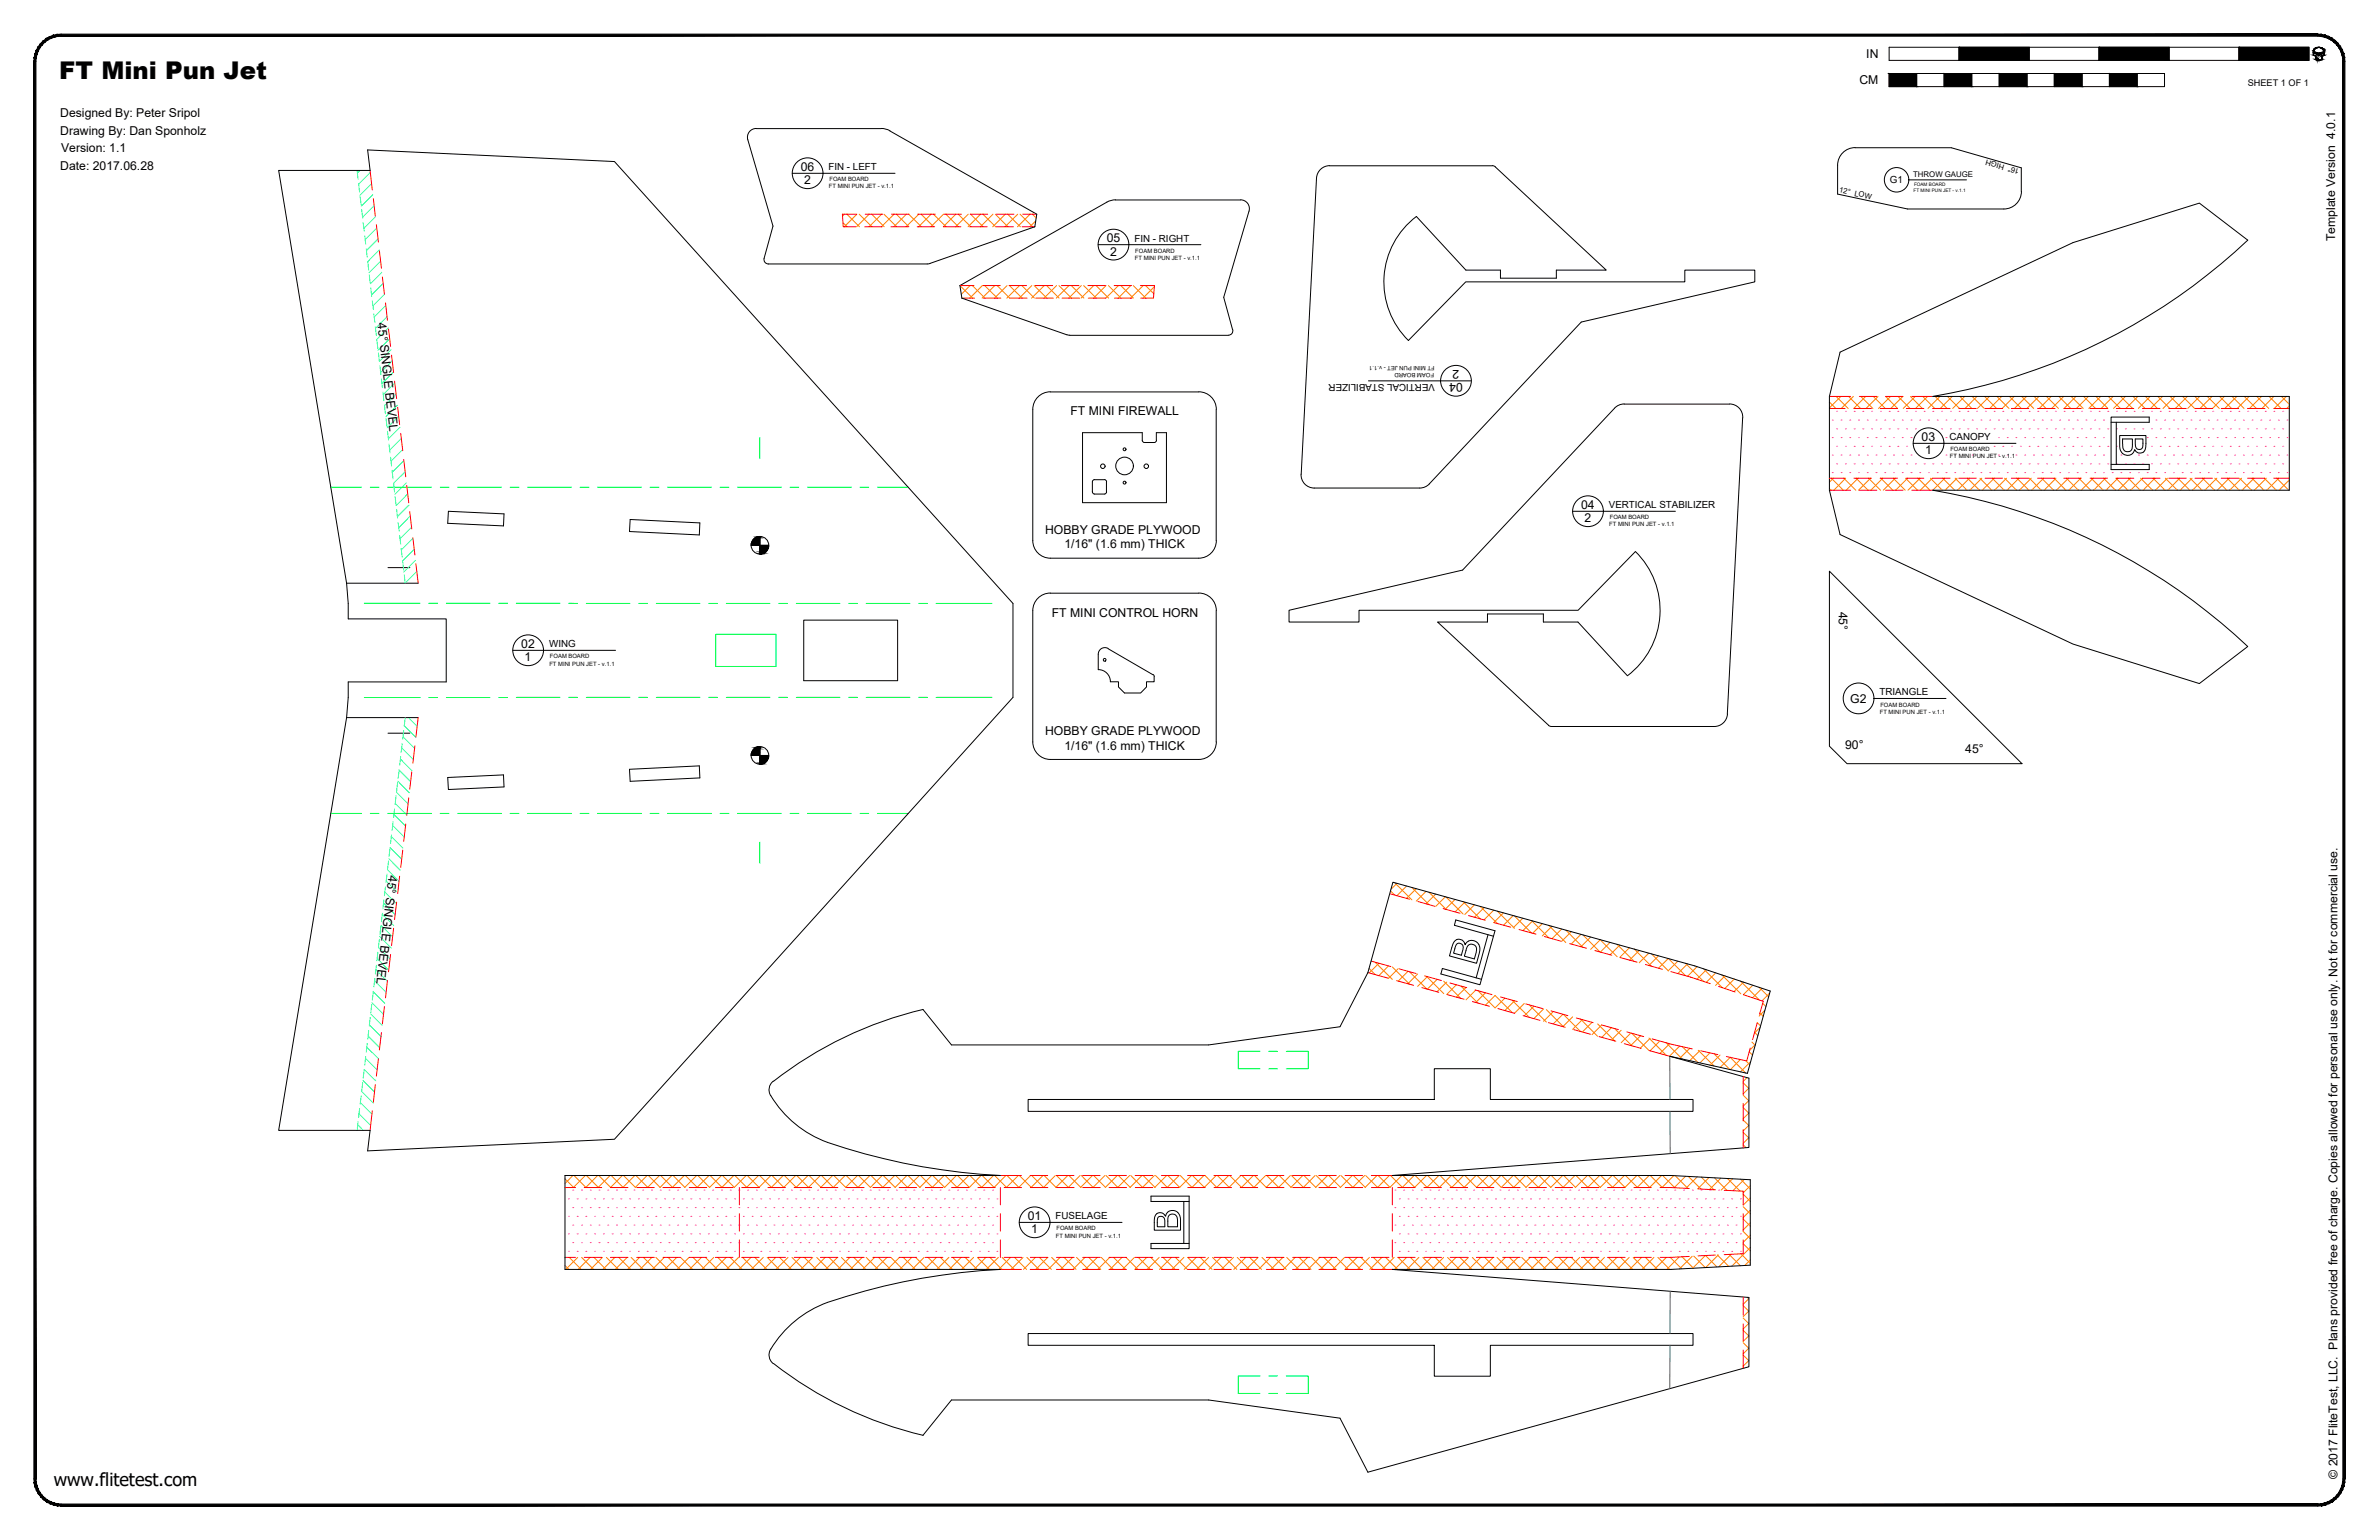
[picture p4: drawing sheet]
<svg xmlns="http://www.w3.org/2000/svg" width="864mm" height="559mm" viewBox="0 0 864 559" stroke-linecap="round" stroke-linejoin="round" font-family="sans-serif">
<defs><g id="words">
<text font-size="8.9" x="21.5" y="28.6">FT Mini Pun Jet</text>
<text font-size="6.6" x="19.5" y="539.1">www.flitetest.com</text>
<g font-size="4.4">
<text x="677.5" y="21.1">IN</text>
<text x="675" y="30.6">CM</text>
<text x="21.9" y="42.4">Designed By: Peter Sripol</text>
<text x="21.9" y="48.8">Drawing By: Dan Sponholz</text>
<text x="22.2" y="55.2">Version: 1.1</text>
<text x="21.9" y="61.5">Date: 2017.06.28</text>
<text x="290.7" y="62.1">06</text>
<text x="291.9" y="66.9">2</text>
<text x="401.8" y="88">05</text>
<text x="847.7" y="87.6" transform="rotate(-90 847.7 87.6)">Template Version 4.0.1</text>
<text x="403" y="92.8">2</text>
<text x="137" y="117.2" transform="rotate(83 137 117.2)">45° SINGLE BEVEL</text>
<text x="529.7" y="134.2" transform="rotate(-180 529.7 134.2)">2</text>
<text x="531" y="139" transform="rotate(-180 531 139)">04</text>
<text x="388.6" y="150.7">FT MINI FIREWALL</text>
<text x="697.6" y="160.1">03</text>
<text x="698.8" y="164.8">1</text>
<text x="574" y="184.7">04</text>
<text x="575.2" y="189.5">2</text>
<text x="379.4" y="193.6">HOBBY GRADE PLYWOOD</text>
<text x="386.4" y="199">1/16&quot; (1.6 mm) THICK</text>
<text x="667.5" y="221.9" transform="rotate(90 667.5 221.9)">45°</text>
<text x="381.8" y="223.8">FT MINI CONTROL HORN</text>
<text x="189.2" y="235.2">02</text>
<text x="190.5" y="239.9">1</text>
<text x="671.7" y="255">G2</text>
<text x="379.4" y="266.6">HOBBY GRADE PLYWOOD</text>
<text x="386.4" y="272">1/16&quot; (1.6 mm) THICK</text>
<text x="669.8" y="271.9">90°</text>
<text x="713.4" y="273.2">45°</text>
<text x="141.1" y="317.4" transform="rotate(97 141.1 317.4)">45° SINGLE BEVEL</text>
<text x="373.1" y="442.8">01</text>
<text x="374.3" y="447.5">1</text>
<text x="848.5" y="536.6" transform="rotate(-90 848.5 536.6)">© 2017 FliteTest, LLC. Plans provided free of charge. Copies allowed for personal use only. Not for commercial use.</text>
</g>
<g font-size="3.5">
<text x="300.7" y="61.8">FIN - LEFT</text>
<text x="686.1" y="66.5">G1</text>
<text x="411.8" y="87.7">FIN - RIGHT</text>
<text x="520.9" y="139.3" transform="rotate(-180 520.9 139.3)">VERTICAL STABILIZER</text>
<text x="707.7" y="159.8">CANOPY</text>
<text x="584" y="184.4">VERTICAL STABILIZER</text>
<text x="199.3" y="234.9">WING</text>
<text x="682.3" y="252.4">TRIANGLE</text>
<text x="383.1" y="442.5">FUSELAGE</text>
</g>
<text font-size="3.3" x="816" y="31.1">SHEET 1 OF 1</text>
<g font-size="2.8">
<text x="694.5" y="64.4">THROW GAUGE</text>
<text x="733.3" y="61.3" transform="rotate(-164 733.3 61.3)">16° HIGH</text>
<text x="667.5" y="69.7" transform="rotate(12 667.5 69.7)">12° LOW</text>
</g>
<g font-size="2.1">
<text x="301.1" y="65.8">FOAM BOARD</text>
<text x="300.9" y="68.4">FT MINI PUN JET - v.1.1</text>
<text x="412" y="94.2">FT MINI PUN JET - v.1.1</text>
<text x="412.1" y="91.7">FOAM BOARD</text>
<text x="520.6" y="135.3" transform="rotate(-180 520.6 135.3)">FOAM BOARD</text>
<text x="520.8" y="132.7" transform="rotate(-180 520.8 132.7)">FT MINI PUN JET - v.1.1</text>
<text x="707.9" y="166.3">FT MINI PUN JET - v.1.1</text>
<text x="708" y="163.8">FOAM BOARD</text>
<text x="584.2" y="191">FT MINI PUN JET - v.1.1</text>
<text x="584.4" y="188.5">FOAM BOARD</text>
<text x="199.6" y="238.9">FOAM BOARD</text>
<text x="199.4" y="241.5">FT MINI PUN JET - v.1.1</text>
<text x="682.6" y="256.4">FOAM BOARD</text>
<text x="682.4" y="259">FT MINI PUN JET - v.1.1</text>
<text x="383.3" y="449.1">FT MINI PUN JET - v.1.1</text>
<text x="383.5" y="446.5">FOAM BOARD</text>
</g>
<g font-size="1.7">
<text x="694.7" y="69.6">FT MINI PUN JET - v.1.1</text>
<text x="694.8" y="67.6">FOAM BOARD</text>
</g>
</g></defs>
<!-- layer: 01 CUT -->
<g fill="none" stroke="#000" stroke-width=".36">
<path d="M323 47.5l53.4 30.2-.7 4.6-38.6 13.4-58.2 .1M323.1 47.4l-2.6-.8h-46a3.2 3.2 0 0 0-3 4.1l9.1 31.3-3.2 11.7a1.62 1.62 0 0 0 1.5 2.1M667.1 60v10.4l25.4 5.4h34.9a6.4 6.4 0 0 0 6.4-6.3M673.4 53.6h34.9l25.4 7.3v8.6M673.4 53.6a6.4 6.4 0 0 0-6.3 6.3M401.8 73.4l-53.3 30.2 .7 4.6 38.1 13.3M404.9 72.6h45.4M405 72.5l-1.7 .2-1.5 .6M450.3 72.5a3.2 3.2 0 0 1 3.1 4.1l-9.2 31.3 3.2 11.7M477.9 64.7l-5.6 107.4M482.7 60.2h59M482.7 60.1a4.8 4.8 0 0 0-4.8 4.5"/>
<path d="M514.2 78.5a29.8 29.8 0 0 0-2.9 45.1M541.7 60.1l1.1 .4 40.3 37.5h-18.1v2.9h-20.3v-2.9h-12.6l-17.9-19.4M447.5 119.6a1.61 1.61 0 0 1-1.6 2M387.3 121.4l1 .2M388.3 121.7h57.6M511.2 123.6l20.9-21.3h79.5v-4.3h25.4v4.3l-63 14.6-55.2 58.7-1.3 1-2.1 .5h-38.3a4.8 4.8 0 0 1-4.8-5M668 127.8l84.5-39.8 45.9-14.3 17.6 13.4a220 220 0 0 1-114.3 56.8h129.3v34h-129.3a219.1 219.1 0 0 1 114.3 56.7l-17.6 13.4-45.9-14.3-84.5-39.7-3.9-16.1v-34zM414.6 159.8l.3 .5 .5 .3h3.6l.6-.3 .2-.5M414.6 159.8v-2.8h-21.6v25.4h30.4v-25.4h-3.6v2.8M589.6 146.6h38.2M589.6 146.6l-2.1 .5-1.4 1-55.2 58.8-63 14.5v4.3h25.4v-4.3h79.6l20.7-21.2M627.9 146.6a4.8 4.8 0 0 1 4.7 5l-5.6 107.5"/>
<path d="M396.5 178.5l.3 .5 .6 .3M397.3 174.1h3.6M397.4 174l-.6 .3-.3 .5v3.7M400.9 174l.6 .3 .2 .5v3.7M401.7 178.5l-.2 .5-.6 .3h-3.6M162.8 185.5l20.2 1-.2 4.3-20.3-.9zM228.8 188.5l25.3 1.2-.2 4.4-25.4-1.2zM125.8 211.6l.6 7.4v5.6h35.6v22.8h-35.6v5.6l-.6 7.4M125.8 211.6l-24.6-149.8h33.1l-.8-7.4 89.6 4.2 144.6 160.4v34l-144.6 160.4-89.6 4.2 .8-7.4h-33.1l24.6-149.8M125.8 211.6h26M140.8 206h8M593.7 200.1a29.8 29.8 0 0 1-2.9 45.1l-18-19.5h-12.5v-2.9h-20.3v2.9h-18.1l40.7 37.8 59.7 .1a4.8 4.8 0 0 0 4.8-4.5"/>
<path d="M664.1 207.3l69.9 69.8h-63.5l-6.4-6.3zM291.8 225h34v22h-34zM402.2 235.4l16.4 9.5M402.3 235.3a2.41 2.41 0 0 0-3.6 2.1v5.6M398.7 243a4.4 4.4 0 0 1 4.4 4.4M418.6 244.8l.4 .4v2.2h-2.8v1.9l-2.1 2.2h-5.9l-2.2-2.2v-1.9h-3M125.8 260.4h26M140.8 266h8M228.5 279.1l25.4-1.2 .2 4.4-25.3 1.2zM162.5 282.1l20.3-.9 .2 4.3-20.2 1zM280.7 392.3a3.9 3.9 0 0 0-.9 5.3 40 40 0 0 0 20.6 16.9 229.9 229.9 0 0 0 62.8 12h-158.1v34.1h158.1a222.5 222.5 0 0 0-66 13.3 39.8 39.8 0 0 0-17.8 16.3l-.2 1.4 .2 1.4 1.3 1.8M280.8 392.4a141.5 141.5 0 0 1 54.2-26.1l10.4 12.9h93.4l47.6-6.6 10.2-19.7 9-32.8 109.6 30.4 27.4 9.1-8.3 29.9-28.2-6.2 28.8 7.9v25.2l-129.5 10.1h101.2l28.8 1.6v31l-28.8 1.5h-101.2l129.5 10.2v25.1l-138.3 38.3-10.2-19.6-47.6-6.6h-93.4l-10.4 12.8a141.5 141.5 0 0 1-54.2-26.1"/>
<path d="M373.2 399h147.5v-11.2h20.3v11.2h73.6v4.3h-241.4zM373.2 483.9h241.4v4.3h-73.6v11.2h-20.3v-11.2h-147.5z"/>
<circle cx="400.3" cy="169.2" r=".82"/>
<circle cx="408.2" cy="169.1" r="3.2"/>
<circle cx="408.2" cy="163" r=".52"/>
<circle cx="408.2" cy="175.1" r=".52"/>
<circle cx="416.1" cy="169.2" r=".82"/>
<circle cx="401" cy="239.4" r=".5"/>
</g>
<!-- layer: 04 BEVEL -->
<g fill="none" stroke="#0ff" stroke-width=".36">
<path d="M129.6 61.8l.4 3.2M130.2 66.6l.3 3.1M130.7 61.8l-1 1M130.7 71.3l.4 3.1M131.3 76l.4 3.2M134.4 62.6l-4.2 4.2M134.9 66.6l-4.2 4.2M135.3 70.6l-4.2 4.2M135.8 74.6l-4.2 4.3M136.3 78.7l-4.2 4.2M131.8 80.7l.4 3.2M132.4 85.5l.4 3.1"/>
<path d="M133 90.2l.3 3.1M134 99.7l.4 3.1M136.8 82.7l-4.2 4.2M137.2 86.7l-4.2 4.2M137.7 90.7l-4.2 4.2 .4 3.2M138.2 94.7l-4.2 4.3M138.6 98.8l-4.2 4.2M134.6 104.4l.3 3.2M135.1 109.1l.4 3.2M135.7 113.9l.4 3.1M136.2 118.6l.4 3.2M139.1 102.8l-4.2 4.2"/>
<path d="M139.6 106.8l-4.2 4.2M140.1 110.9l-4.3 4.1M140.5 114.9l-4.2 4.2M141 118.9l-4.2 4.2M136.8 123.3l.4 3.2M137.4 128.1l.3 3.1M137.9 132.8l.4 3.2M138.5 137.6l.3 3.1M141.4 122.9l-4.2 4.2M141.9 126.9l-4.2 4.3M142.4 131l-4.2 4.2M142.8 135l-4.1 4.2"/>
<path d="M143.3 139l-4.2 4.2M139 142.3l.4 3.1M139.6 147l.3 3.2M140.1 151.7l.4 3.2M140.6 156.5l.4 3.1M143.8 143l-4.2 4.2M144.3 147l-4.2 4.2M144.7 151l-4.2 4.3M145.2 155.1l-4.2 4.2M145.7 159.1l-4.3 4.2M141.2 161.2l.4 3.1M141.8 165.9l.3 3.2"/>
<path d="M142.3 170.6l.4 3.2M146.2 163.2l-4.3 4.1M146.6 167.2l-4.2 4.1M147.1 171.2l-4.2 4.2 .3 3.1M147.5 175.2l-4.2 4.2M148 179.2l-4.2 4.2M143.4 180.1l.4 3.1M144 184.8l.3 3.2M144.5 189.6l.4 3.1M145.1 194.3l.4 3.1M145.6 199l.4 3.2M148.5 183.2l-4.2 4.3"/>
<path d="M148.9 187.3l-4.1 4.2M149.4 191.3l-4.2 4.2M149.9 195.3l-4.2 4.2M150.4 199.3l-4.2 4.2M146.2 203.8l.4 3.1M146.7 208.5l.4 3.1M150.8 203.3l-4.2 4.3M151.3 207.4l-4.2 4.2M151.8 211.4l-.3 .2M144.9 279.4l4.2 4.3M144.9 279.3l-.4 3.1M145.4 275.4l4.1 4.2"/>
<path d="M145.5 274.5l-.4 3.2M145.8 271.4l4.2 4.2M146 269.8l-.4 3.2M146.3 267.4l4.2 4.2M146.6 265.1l-.4 3.1M146.7 263.4l4.3 4.1M147.1 260.4l-.4 3.1M148.3 260.4l3.1 3.1M142.5 299.5l4.2 4.2M142.7 298.2l-.4 3.2M143 295.5l4.2 4.2M143.2 293.5l-.3 3.1"/>
<path d="M143.5 291.5l4.2 4.2M143.8 288.7l-.4 3.2M143.9 287.5l4.2 4.2M144.3 284l-.3 3.2M144.4 283.5l4.2 4.2M140.2 319.7l4.2 4.1M140.5 317.1l-.4 3.2M140.6 315.6l4.3 4.2M141 312.4l-.4 3.2M141.1 311.6l4.2 4.2M141.6 307.6l4.2 4.2M141.6 307.7l-.4 3.1"/>
<path d="M142 303.6l4.3 4.2M142.1 303l-.3 3.1M137.8 339.8l4.2 4.2M138.3 336l-.4 3.2M138.3 335.7l4.2 4.3M138.8 331.7l4.2 4.2M138.8 331.3l-.3 3.2M139.3 327.7l4.1 4.2M139.4 326.6l-.4 3.1M139.7 323.7l4.2 4.2M139.9 321.9l-.3 3.1M135.5 359.9l4.2 4.2"/>
<path d="M135.5 359.7l-.4 3.2M136 355.8l4.2 4.3M136.1 355l-.4 3.1M136.4 351.8l4.2 4.2M136.6 350.2l-.4 3.2M136.9 347.8l4.2 4.2M137.2 345.5l-.4 3.1M137.4 343.8l4.2 4.2M137.7 340.8l-.3 3.1M133.3 378.6l-.3 3.2M133.6 375.9l4.2 4.3M133.9 373.9l-.4 3.2"/>
<path d="M134.1 371.9l4.2 4.2M134.4 369.2l-.4 3.1M134.5 367.9l4.3 4.2M134.9 364.4l-.3 3.2M135 363.9l4.2 4.2M131.1 397.6l-.4 3.1M131.3 396.1l4.2 4.2M131.7 392.8l-.4 3.2M131.8 392.1l4.1 4.1M131.8 391.3l.4-3.3 4.2 4.2M132.7 384l4.2 4.2M132.8 383.4l-.4 3.1"/>
<path d="M133.2 380l4.2 4.2M129.9 408.1l2 2.1M130 407l-.4 3.2M130.3 404.1l4.2 4.2M130.5 402.3l-.3 3.2M130.8 400.1l4.2 4.2"/>
</g>
<!-- layer: 05 REFERENCE -->
<g fill="none" stroke="#0f0" stroke-width=".36">
<path d="M275.8 158.8v7.6M120.1 176.8h11.1M134.4 176.8h3.2M140.7 176.8h15.9M159.8 176.8h3.2M166.1 176.8h15.9M185.2 176.8h3.2M191.5 176.8h15.9M210.6 176.8h3.2M216.9 176.8h15.9M236 176.8h3.2M242.4 176.8h15.8"/>
<path d="M261.4 176.8h3.2M267.8 176.8h15.8M286.8 176.8h3.2M293.2 176.8h15.8M312.2 176.8h3.2M318.6 176.8h11.1M132.2 218.9h20.3M155.7 218.9h3.2M162 218.9h15.9M181.1 218.9h3.2M187.4 218.9h15.9M206.5 218.9l3.2 .1"/>
<path d="M212.8 219h15.9M231.9 219h3.2M238.2 219h15.9M257.3 219h3.2M263.6 219h15.9M282.7 219h3.2M289 219h15.9M308.1 219h3.2M314.4 219h15.9M333.5 219h3.2M339.8 219h20.3M259.9 230.2h21.8v11.6h-21.8z"/>
<path d="M132.2 253.1h20.3M155.7 253.1h3.2M162 253.1h15.9M181.1 253.1h3.2M187.4 253h15.9M206.5 253h3.2M212.8 253h15.9M231.9 253h3.2M238.2 253h15.9M257.3 253h3.2M263.6 253h15.9M282.7 253h3.2"/>
<path d="M289 253h15.9M308.1 253h3.2M314.4 253h15.9M333.5 253h3.2M339.8 253h20.3M120.1 295.2h11.1M134.4 295.2h3.2M140.7 295.2h15.9M159.8 295.2h3.2M166.1 295.2h15.9M185.2 295.2h3.2M191.5 295.2h15.9"/>
<path d="M210.6 295.2h3.2M216.9 295.2h15.9M236 295.2h3.2M242.4 295.2h15.8M261.4 295.2h3.2M267.8 295.2h15.8M286.8 295.2h3.2M293.2 295.2h15.8M312.2 295.2h3.2M318.6 295.2h11.1M275.8 305.6v7.6M457.4 381.5h-7.9v6.3h7.9"/>
<path d="M460.6 381.5h3.2M460.6 387.8h3.2M466.9 381.5h8v6.3h-8M457.4 499.3h-7.9v6.3h7.9M460.6 499.3h3.2M466.9 499.3h8v6.3h-8M460.6 505.6h3.2"/>
</g>
<!-- layer: 02 SCORE -->
<g fill="none" stroke="#f00" stroke-width=".36">
<path d="M134.3 61.8l.8 7.1M135.5 72.1l.7 6.3M310.9 77.7h-5.1l.3 4.6h4.6M314.1 77.7h6.3M323.6 77.7h6.4M333.1 77.7h6.4M342.7 77.7h6.3M352.2 77.7h6.3M361.7 77.7h6.4M371.2 77.7h5.2M136.6 81.5l.8 6.3M137.7 91l.8 6.3"/>
<path d="M313.9 82.3h6.3M323.4 82.3h6.4M332.9 82.3h6.4M342.5 82.3h6.3M352 82.3h6.3M361.5 82.3h6.4M371 82.3h4.7M138.8 100.5l.8 6.3M140 109.9l.6 6.3M141 119.4l.8 6.3M348.5 103.6h5.1M349.2 108.2h4.6"/>
<path d="M356.8 103.6h6.3M357 108.2h6.3M366.3 103.6h6.3M366.5 108.2h6.3M375.8 103.6h6.4M376 108.2h6.4M385.3 103.6h6.4M385.5 108.2h6.4M394.9 103.6h6.4M395.1 108.2h6.3M404.4 103.6h6.4M404.6 108.2h6.3"/>
<path d="M414 103.6h5.1l-.4 4.6h-4.6M142.1 128.9l.8 6.3M143.2 138.3l.8 6.3M144.4 147.8l.7 6.3M145.5 157.2l.7 6.3M664.1 148.2h5.7M664.1 143.9h7.7M673 148.2h6.3M675 143.9h6.3M682.5 148.2h6.4M684.5 143.9h6.3M692 148.2h6.4"/>
<path d="M694 143.9h7.7M701.6 148.2h6.3M711.1 148.2h6.3M720.6 148.2h6.4M730.1 148.2h6.4M739.7 148.2h6.3M749.2 148.2h6.3M758.7 148.2h6.4M768.2 148.2h6.4M777.8 148.2h6.3M787.3 148.2h6.3M796.8 148.2h6.4"/>
<path d="M806.3 148.2h6.4M815.9 148.2h6.3M825.4 148.2h5.6M146.6 166.7l.7 6.3M147.6 176.1l.8 6.3M664.1 173.5h5.7M664.1 177.9h7.7M673 173.5h6.3M675 177.9h6.3M682.5 173.5h6.4M684.5 177.9h6.3M692 173.5h6.4"/>
<path d="M694 177.9h7.7M701.6 173.5h6.3M711.1 173.5h6.3M720.6 173.5h6.4M730.1 173.5h6.4M739.7 173.5h6.3M749.2 173.5h6.3M758.7 173.5h6.4M768.2 173.5h6.4M777.8 173.5h6.3M787.3 173.5h6.3M796.8 173.5h6.4"/>
<path d="M806.3 173.5h6.4M815.9 173.5h6.3M825.4 173.5h5.6M148.7 185.6l.8 6.3M149.9 195.1l.7 6.3M151 204.6l.8 7M150.6 270.6l-.7 6.3M151.8 260.4l-.8 7M147.3 299l-.7 6.3M148.4 289.5l-.8 6.4M149.5 280.1l-.8 6.3M145.1 317.9l-.7 6.3"/>
<path d="M146.2 308.5l-.7 6.3M142.9 336.8l-.8 6.3M144 327.4l-.8 6.3M504.5 324.3l7.1 2M514.7 327.1l6.1 1.8M523.9 329.7l6.1 1.7M533.1 332.2l6.1 1.7M542.2 334.8l6.2 1.6M551.4 337.3l6.2 1.7M560.6 339.8l6.2 1.8M140.6 355.7l-.6 6.4M141.8 346.3l-.8 6.3"/>
<path d="M496.6 352.9l7.3 2M497.7 348.7l7.2 2M507 355.8l6.1 1.7M508 351.6l6.1 1.7M516.2 358.4l6.1 1.7M517.1 354.1l6.1 1.7M526.3 356.7l6.1 1.7M535.5 359.2l6.1 1.7M569.8 342.4l6.1 1.7M579 344.9l6.1 1.7M588.1 347.5l6.2 1.6M597.3 350l6.2 1.7"/>
<path d="M606.5 352.6l7.2 2 7.1 2.3M623.9 357.9l6 2.1M138.5 374.7l-.8 6.3M139.6 365.2l-.8 6.3M525.3 360.9l6.2 1.7M534.5 363.4l6.2 1.7M543.7 366l6.1 1.7M544.7 361.7l6.1 1.7M552.9 368.5l6.1 1.7M553.9 364.3l6.1 1.7M562.1 371.1l6.1 1.7M563 366.8l6.1 1.7"/>
<path d="M571.3 373.6l6.1 1.7M572.2 369.4l6.1 1.7M580.5 376.1l6.1 1.7M581.4 371.9l6.1 1.7M589.6 378.7l6.1 1.7M590.6 374.4l6.1 1.7M599.7 377l7.2 2 7.4 1.6M632.9 361l7.2 2.3-1.4 4.7M637.9 371.1l-1.7 6.1M136.2 393.6l-.7 6.3M137.4 384.2l-.8 6.3M598.8 381.2l7.3 2.1"/>
<path d="M617.4 381.3l6.2 1.4M632.8 390.6v6.6M635.4 380.3l-1.3 4.7-7.4-1.6M135.1 403.1l-.8 7.1M632.8 400.4v6.3M632.8 409.9v6.6M205.1 430.9h3.8M212.1 430.9h6.3M221.6 430.9h6.4M231.1 430.9h6.4M240.7 430.9h6.3M250.2 430.9h6.3"/>
<path d="M259.7 430.9h6.4M268.4 430.9v6.3M269.2 430.9h6.4M278.8 430.9h6.3M288.3 430.9h6.3M297.8 430.9h6.4M307.3 430.9h6.4M316.9 430.9h6.3M326.4 430.9h6.3M335.9 430.9h6.4M345.4 430.9h6.4M355 430.9h6.3"/>
<path d="M363.2 430.9v6.3M363.2 426.5h7.6M364.5 430.9h6.3M374 426.5h6.3M374 430.9h6.4M383.5 426.5h6.3M383.5 430.9h6.4M393 426.5h6.4M393.1 430.9h6.3M402.5 426.5h6.4M402.6 430.9h6.3M412.1 426.5h6.3"/>
<path d="M412.1 430.9h6.4M421.6 426.5h6.3M421.6 430.9h6.4M431.1 426.5h6.4M431.2 430.9h6.3M440.6 426.5h6.4M440.7 430.9h6.3M450.2 426.5h6.3M450.2 430.9h6.4M459.7 426.5h6.3M459.7 430.9h6.4M469.2 426.5h6.4"/>
<path d="M469.3 430.9h6.3M478.7 426.5h6.4M478.8 430.9h6.3M488.3 426.5h6.3M488.3 430.9h6.4M497.8 426.5h7.6M497.8 430.9h6.4M505.4 430.9v6.3M507.4 430.9h6.3M516.9 430.9h6.3M526.4 430.9h6.4M535.9 430.9h6.4"/>
<path d="M545.5 430.9h6.3M555 430.9h6.4M564.5 430.9h6.4M574.1 430.9h6.3M583.6 430.9h6.3M593.1 430.9h6.4M602.6 430.9h3.8M606.3 430.9l6.9 .3M616.4 431.4l6.3 .3M625.9 431.9l6.9 .3v5M205.1 456.3h3.8M212.1 456.3h6.3"/>
<path d="M221.6 456.3h6.4M231.1 456.3h6.4M240.7 456.3h6.3M250.2 456.3h6.3M259.7 456.3h6.4M268.4 440.4v6.3M268.4 449.9v6.4M269.2 456.3h6.4M278.8 456.3h6.3M288.3 456.3h6.3M297.8 456.3h6.4M307.3 456.3h6.4"/>
<path d="M316.9 456.3h6.3M326.4 456.3h6.3M335.9 456.3h6.4M345.4 456.3h6.4M355 456.3h6.3M363.2 440.4v6.3M363.2 449.9v6.4M364.5 456.3h6.3M374 456.3h6.4M383.5 456.3h6.4M393.1 456.3h6.3M402.6 456.3h6.3"/>
<path d="M412.1 456.3h6.4M421.6 456.3h6.4M431.2 456.3h6.3M440.7 456.3h6.3M450.2 456.3h6.4M459.7 456.3h6.4M469.3 456.3h6.3M478.8 456.3h6.3M488.3 456.3h6.4M497.8 456.3h6.4M505.4 440.4v6.3M505.4 449.9v6.4"/>
<path d="M507.4 456.3h6.3M516.9 456.3h6.3M526.4 456.3h6.4M535.9 456.3h6.4M545.5 456.3h6.3M555 456.3h6.4M564.5 456.3h6.4M574.1 456.3h6.3M583.6 456.3h6.3M593.1 456.3h6.4M602.6 456.3h3.8M613.2 455.9l-6.9 .4"/>
<path d="M622.7 455.4l-6.3 .3M632.8 449.9v5l-6.9 .4M632.8 440.4v6.3M363.2 460.6h7.6M374 460.6h6.3M383.5 460.6h6.3M393 460.6h6.4M402.5 460.6h6.4M412.1 460.6h6.3M421.6 460.6h6.3M431.1 460.6h6.4M440.6 460.6h6.4"/>
<path d="M450.2 460.6h6.3M459.7 460.6h6.3M469.2 460.6h6.4M478.7 460.6h6.4M488.3 460.6h6.3M497.8 460.6h7.6M632.8 470.6v6.6M632.8 480.4v6.3M632.8 489.9v6.6"/>
</g>
<!-- layer: 06 CAVITY -->
<g fill="none" stroke="#ff7f00" stroke-width=".36">
<path d="M306.5 77.7l-.6 .8M307.4 77.7l4.6 4.6M311.1 77.7l-4.6 4.6M311.9 77.7l4.6 4.6M315.5 77.7l-4.5 4.6M316.4 77.7l4.6 4.6M320 77.7l-4.5 4.6M320.9 77.7l4.6 4.6M324.6 77.7l-4.7 4.6M325.4 77.7l4.6 4.6M329 77.7l-4.5 4.6M329.9 77.7l4.6 4.6"/>
<path d="M333.5 77.7l-4.6 4.6M334.4 77.7l4.5 4.6M338 77.7l-4.6 4.6M338.8 77.7l4.7 4.6M342.5 77.7l-4.6 4.6M343.4 77.7l4.5 4.6M347 77.7l-4.6 4.6M347.8 77.7l4.6 4.6M351.5 77.7l-4.6 4.6M352.3 77.7l4.6 4.6M356 77.7l-4.6 4.6M356.8 77.7l4.6 4.6"/>
<path d="M360.5 77.7l-4.6 4.6M361.3 77.7l4.6 4.6M364.9 77.7l-4.5 4.6M365.8 77.7l4.6 4.6M369.5 77.7l-4.7 4.6M370.3 77.7l4.6 4.6M373.9 77.7l-4.5 4.6M374.8 77.7l1.4 1.4M306 80.8l1.5 1.5M376 80.2l-2.2 2.1M348.5 103.6l4.6 4.6M352.1 103.6l-3.1 3.2"/>
<path d="M353 103.6l4.5 4.6M356.6 103.6l-4.6 4.6M357.4 103.6l4.7 4.6M361.1 103.6l-4.6 4.6M362 103.6l4.5 4.6M365.6 103.6l-4.6 4.6M366.4 103.6l4.6 4.6M370.1 103.6l-4.6 4.6M370.9 103.6l4.6 4.6M374.6 103.6l-4.6 4.6M375.4 103.6l4.6 4.6M379.1 103.6l-4.6 4.6"/>
<path d="M379.9 103.6l4.6 4.6M383.5 103.6l-4.5 4.6M384.4 103.6l4.6 4.6M388.1 103.6l-4.7 4.6M388.9 103.6l4.6 4.6M392.5 103.6l-4.5 4.6M393.4 103.6l4.6 4.6M397 103.6l-4.6 4.6M397.9 103.6l4.5 4.6M401.5 103.6l-4.6 4.6M402.3 103.6l4.7 4.6M406 103.6l-4.6 4.6"/>
<path d="M406.9 103.6l4.5 4.6M410.5 103.6l-4.6 4.6M411.4 103.6l4.5 4.6M415 103.6l-4.6 4.6M415.8 103.6l3.1 3M419 104.1l-4.1 4.1M664.1 145.9l2.3 2.3M666.5 143.9l4.4 4.3M668.3 143.9l-4.2 4.1M671 143.9l4.4 4.3M672.8 143.9l-4.4 4.3M675.5 143.9l4.4 4.3"/>
<path d="M677.2 143.9l-4.3 4.3M680 143.9l4.4 4.3M681.8 143.9l-4.4 4.3M684.5 143.9l4.4 4.3M686.3 143.9l-4.4 4.3M689 143.9l4.4 4.3M690.7 143.9l-4.3 4.3M693.5 143.9l4.3 4.3M695.3 143.9l-4.4 4.3M698 143.9l4.3 4.3M699.7 143.9l-4.4 4.3M702.5 143.9l4.3 4.3"/>
<path d="M704.2 143.9l-4.3 4.3M707 143.9l4.3 4.3M708.7 143.9l-4.4 4.3M711.5 143.9l4.3 4.3M713.2 143.9l-4.4 4.3M715.9 143.9l4.4 4.3M717.7 143.9l-4.4 4.3M720.5 143.9l4.3 4.3M722.2 143.9l-4.4 4.3M724.9 143.9l4.4 4.3M726.7 143.9l-4.4 4.3M729.4 143.9l4.3 4.3"/>
<path d="M731.2 143.9l-4.4 4.3M733.9 143.9l4.4 4.3M735.6 143.9l-4.3 4.3M738.4 143.9l4.3 4.3M740.1 143.9l-4.3 4.3M742.9 143.9l4.3 4.3M744.6 143.9l-4.3 4.3M747.4 143.9l4.3 4.3M749.1 143.9l-4.3 4.3M751.9 143.9l4.3 4.3M753.6 143.9l-4.3 4.3M756.4 143.9l4.3 4.3"/>
<path d="M758.1 143.9l-4.4 4.3M760.8 143.9l4.4 4.3M762.6 143.9l-4.3 4.3M765.4 143.9l4.3 4.3M767.1 143.9l-4.4 4.3M769.8 143.9l4.4 4.3M771.6 143.9l-4.4 4.3M774.3 143.9l4.4 4.3M776.1 143.9l-4.4 4.3M778.8 143.9l4.4 4.3M780.5 143.9l-4.3 4.3M783.3 143.9l4.4 4.3"/>
<path d="M785 143.9l-4.3 4.3M787.8 143.9l4.3 4.3M789.5 143.9l-4.3 4.3M792.3 143.9l4.4 4.3M794 143.9l-4.3 4.3M796.8 143.9l4.3 4.3M798.5 143.9l-4.3 4.3M801.3 143.9l4.3 4.3M803 143.9l-4.4 4.3M805.7 143.9l4.4 4.3M807.5 143.9l-4.3 4.3M810.2 143.9l4.4 4.3"/>
<path d="M812 143.9l-4.4 4.3M814.7 143.9l4.4 4.3M816.5 143.9l-4.4 4.3M819.2 143.9l4.4 4.3M821 143.9l-4.4 4.3M823.7 143.9l4.4 4.3M825.4 143.9l-4.3 4.3M828.2 143.9l2.8 2.8M829.9 143.9l-4.3 4.3M831 147.2l-.9 1M664.1 177.3l.6 .6M664.8 173.5l4.4 4.4"/>
<path d="M665.5 173.5l-1.4 1.5M669.3 173.5l4.4 4.4M670 173.5l-4.3 4.4M673.8 173.5l4.3 4.4M674.5 173.5l-4.4 4.4M678.3 173.5l4.3 4.4M679 173.5l-4.3 4.4M682.7 173.5l4.4 4.4M683.5 173.5l-4.4 4.4M687.3 173.5l4.3 4.4M688 173.5l-4.4 4.4M691.7 173.5l4.4 4.4"/>
<path d="M692.5 173.5l-4.4 4.4M696.2 173.5l4.4 4.4M697 173.5l-4.4 4.4M700.8 173.5l4.3 4.4M701.5 173.5l-4.4 4.4M705.2 173.5l4.4 4.4M706 173.5l-4.4 4.4M709.7 173.5l4.4 4.4M710.4 173.5l-4.3 4.4M714.2 173.5l4.4 4.4M714.9 173.5l-4.3 4.4M718.7 173.5l4.3 4.4"/>
<path d="M719.4 173.5l-4.4 4.4M723.2 173.5l4.3 4.4M723.9 173.5l-4.3 4.4M727.7 173.5l4.3 4.4M728.4 173.5l-4.4 4.4M732.2 173.5l4.3 4.4M732.9 173.5l-4.4 4.4M736.7 173.5l4.3 4.4M737.4 173.5l-4.3 4.4M741.1 173.5l4.4 4.4M741.9 173.5l-4.4 4.4M745.7 173.5l4.3 4.4"/>
<path d="M746.4 173.5l-4.4 4.4M750.1 173.5l4.4 4.4M750.9 173.5l-4.4 4.4M754.6 173.5l4.4 4.4M755.3 173.5l-4.3 4.4M759.1 173.5l4.4 4.4M759.8 173.5l-4.3 4.4M763.6 173.5l4.3 4.4M764.3 173.5l-4.3 4.4M768.1 173.5l4.3 4.4M768.8 173.5l-4.3 4.4M772.6 173.5l4.3 4.4"/>
<path d="M773.3 173.5l-4.3 4.4M777.1 173.5l4.3 4.4M777.8 173.5l-4.4 4.4M781.6 173.5l4.3 4.4M782.3 173.5l-4.3 4.4M786 173.5l4.4 4.4M786.8 173.5l-4.4 4.4M790.6 173.5l4.3 4.4M791.2 173.5l-4.3 4.4M795 173.5l4.4 4.4M795.8 173.5l-4.4 4.4M799.5 173.5l4.4 4.4"/>
<path d="M800.2 173.5l-4.3 4.4M804 173.5l4.4 4.4M804.7 173.5l-4.3 4.4M808.5 173.5l4.4 4.4M809.2 173.5l-4.3 4.4M813 173.5l4.3 4.4M813.7 173.5l-4.3 4.4M817.5 173.5l4.4 4.4M818.2 173.5l-4.3 4.4M822 173.5l4.3 4.4M822.7 173.5l-4.4 4.4M826.5 173.5l4.3 4.4"/>
<path d="M827.2 173.5l-4.3 4.4M830.9 173.5l.1 .1M831 174.2l-3.7 3.7M504.8 323.3l1.5 1.5M506.3 320.3l6.2 6.2M507.1 320.5l-2.2 2.2M510.6 321.5l-3.5 3.5M512.5 322l6.2 6.3M514.1 322.5l-3.5 3.5M517.6 323.4l-3.5 3.6M518.7 323.7l6.2 6.2M521.2 324.4l-3.6 3.6"/>
<path d="M524.7 325.4l-3.5 3.5M524.9 325.5l6.2 6.2M528.2 326.4l-3.5 3.5M531.1 327.2l6.2 6.2M531.7 327.4l-3.5 3.5M535.3 328.3l-3.6 3.5M537.3 328.9l6.3 6.2M538.8 329.3l-3.5 3.5M542.2 330.2l-3.5 3.6M543.5 330.6l6.3 6.2M545.8 331.2l-3.6 3.6M549.3 332.2l-3.5 3.5"/>
<path d="M549.7 332.3l6.3 6.3M552.8 333.2l-3.5 3.5M556 334.1l6.2 6.2M556.3 334.2l-3.5 3.5M559.9 335.2l-3.6 3.5M562.2 335.7l6.2 6.3M563.4 336.1l-3.5 3.5M566.9 337.1l-3.5 3.5M568.4 337.5l6.2 6.2M570.4 338l-3.5 3.6M573.9 339l-3.5 3.5M574.6 339.2l6.2 6.2"/>
<path d="M497 351.4l2.2 2.3M499.2 349.2l6.2 6.2M500.5 349.5l-3.5 3.6M504 350.5l-3.5 3.6M505.4 350.9l6.3 6.2M507.6 351.5l-3.6 3.5M511.1 352.5l-3.5 3.5M511.6 352.6l6.3 6.2M514.6 353.4l-3.5 3.5M517.8 354.3l6.3 6.3M518.1 354.4l-3.5 3.5M521.7 355.4l-3.6 3.5"/>
<path d="M524.1 356l6.2 6.3M525.2 356.3l-3.5 3.6M528.7 357.3l-3.5 3.6M530.3 357.8l6.2 6.2M532.2 358.3l-3.5 3.5M535.7 359.3l-3.5 3.5M536.5 359.5l6.2 6.2M577.4 340l-3.5 3.5M580.8 340.9l6.2 6.3M580.9 341l-3.5 3.5M584.5 341.9l-3.6 3.6M587 342.6l6.3 6.3"/>
<path d="M588 342.9l-3.5 3.6M591.5 343.9l-3.5 3.5M593.3 344.4l6.2 6.2M595 344.9l-3.5 3.5M598.6 345.8l-3.6 3.5M599.5 346.1l6.2 6.2M602.1 346.8l-3.5 3.5M605.6 347.8l-3.6 3.5M605.7 347.8l6.2 6.2M609.1 348.7l-3.5 3.6M611.9 349.5l6.6 6.6M612.6 349.7l-3.5 3.6"/>
<path d="M616.1 350.7l-3.5 3.6M618.3 351.5l6.9 6.9M619.4 351.9l-3.4 3.4M622.8 353l-3.4 3.4M625.1 353.8l6.8 6.8M626.2 354.1l-3.4 3.5M629.6 355.2l-3.5 3.5M631.8 356l6.9 6.9M632.9 356.4l-3.4 3.4M636.3 357.5l-3.5 3.5M638.5 358.2l3.5 3.5M639.6 358.6l-3.4 3.4"/>
<path d="M539.2 360.3l-3.5 3.5M542.7 361.2l6.2 6.2M542.7 361.2l-3.5 3.5M546.3 362.2l-3.6 3.5M548.9 362.9l6.2 6.2M549.8 363.2l-3.5 3.5M553.3 364.1l-3.5 3.5M555.1 364.6l6.3 6.3M556.8 365.1l-3.5 3.5M560.4 366.1l-3.6 3.5M561.4 366.4l6.2 6.2M563.9 367.1l-3.6 3.5"/>
<path d="M567.4 368l-3.6 3.6M567.6 368.1l6.2 6.2M570.9 369l-3.5 3.5M573.8 369.8l6.2 6.2M574.4 370l-3.5 3.5M577.9 371l-3.5 3.5M580 371.5l6.2 6.2M581.4 371.9l-3.5 3.5M585 372.9l-3.6 3.5M586.2 373.3l6.2 6.2M588.5 373.8l-3.5 3.6M592 374.8l-3.5 3.6"/>
<path d="M592.4 374.9l6.2 6.3M595.5 375.8l-3.5 3.6M598.6 376.7l6.2 6.2M599 376.8l-3.5 3.5M602.5 377.8l-3.5 3.5M604.8 378.4l5.9 5.9M606 378.8l-3.5 3.5M609.7 379.6l-3.7 3.6M610.7 379.8l5.7 5.8M636 378.1l1.2 1.2M637 374.6l1.1 1.2M637.2 379l-2 2.1"/>
<path d="M637.9 371.1l1.2 1.2M638.9 367.6l1.1 1.1M638.9 372.8l-2 2.1M639.9 364.1l1.1 1.1M640.6 366.6l-2 2.1M642.4 360.4l-2.8 2.8M613.4 380.4l-3.7 3.7M616.5 381.1l5.7 5.7M617.1 381.2l-3.7 3.7M620.7 382l-3.6 3.7M622.2 382.4l5.8 5.7M624.4 382.8l-3.7 3.7"/>
<path d="M628 383.6l5.7 5.8M628.1 383.7l-3.6 3.6M631.7 384.5l-3.6 3.6M632.8 392.9l2.1 2.1M632.8 397.4l2.1 2M633.8 384.9l1.4 1.5M634.2 391l-1.4 1.4M634.9 394.8l-2.1 2.1M634.9 399.3l-2.1 2.1M635 381.6l1.2 1.2M635.5 385.2l-3.7 3.7M632.8 401.9l2.1 2.1"/>
<path d="M632.8 406.4l2.1 2M632.8 410.9l2.1 2M632.8 415.4l1.1 1.1M634.9 412.8l-2.1 2.1M634.9 403.8l-2.1 2.1M634.9 408.3l-2.1 2.1M205.1 427.7l3.2 3.2M208 426.5l-2.9 3M208.4 426.5l4.3 4.4M212.5 426.5l-4.4 4.4M212.9 426.5l4.3 4.4M216.9 426.5l-4.3 4.4"/>
<path d="M217.3 426.5l4.4 4.4M221.5 426.5l-4.4 4.4M221.9 426.5l4.3 4.4M225.9 426.5l-4.3 4.4M226.3 426.5l4.4 4.4M230.4 426.5l-4.3 4.4M230.8 426.5l4.4 4.4M234.9 426.5l-4.3 4.4M235.4 426.5l4.3 4.4M239.4 426.5l-4.3 4.4M239.8 426.5l4.4 4.4M243.9 426.5l-4.3 4.4"/>
<path d="M244.3 426.5l4.4 4.4M248.4 426.5l-4.4 4.4M248.8 426.5l4.4 4.4M252.9 426.5l-4.3 4.4M253.3 426.5l4.3 4.4M257.4 426.5l-4.4 4.4M257.8 426.5l4.3 4.4M261.9 426.5l-4.4 4.4M262.3 426.5l4.3 4.4M266.4 426.5l-4.4 4.4M266.8 426.5l4.3 4.4M270.9 426.5l-4.4 4.4"/>
<path d="M271.3 426.5l4.3 4.4M275.3 426.5l-4.3 4.4M275.7 426.5l4.4 4.4M279.9 426.5l-4.4 4.4M280.3 426.5l4.3 4.4M284.3 426.5l-4.3 4.4M284.7 426.5l4.4 4.4M288.8 426.5l-4.3 4.4M289.2 426.5l4.3 4.4M293.3 426.5l-4.4 4.4M293.7 426.5l4.4 4.4M297.8 426.5l-4.4 4.4"/>
<path d="M298.2 426.5l4.3 4.4M302.3 426.5l-4.4 4.4M302.7 426.5l4.3 4.4M306.8 426.5l-4.4 4.4M307.2 426.5l4.3 4.4M311.3 426.5l-4.4 4.4M311.7 426.5l4.3 4.4M315.8 426.5l-4.4 4.4M316.2 426.5l4.3 4.4M320.2 426.5l-4.3 4.4M320.6 426.5l4.4 4.4M324.8 426.5l-4.4 4.4"/>
<path d="M325.2 426.5l4.3 4.4M329.2 426.5l-4.3 4.4M329.6 426.5l4.4 4.4M333.7 426.5l-4.3 4.4M334.1 426.5l4.4 4.4M338.2 426.5l-4.3 4.4M338.6 426.5l4.4 4.4M342.7 426.5l-4.4 4.4M343.1 426.5l4.4 4.4M347.2 426.5l-4.3 4.4M347.6 426.5l4.3 4.4M351.7 426.5l-4.4 4.4"/>
<path d="M352.1 426.5l4.4 4.4M356.2 426.5l-4.4 4.4M356.6 426.5l4.3 4.4M360.7 426.5l-4.4 4.4M361.1 426.5l4.3 4.4M365.1 426.5l-4.3 4.4M365.5 426.5l4.4 4.4M369.7 426.5l-4.4 4.4M370 426.5l4.4 4.4M374.1 426.5l-4.3 4.4M374.5 426.5l4.4 4.4M378.6 426.5l-4.3 4.4"/>
<path d="M379 426.5l4.4 4.4M383.1 426.5l-4.3 4.4M383.5 426.5l4.4 4.4M387.6 426.5l-4.4 4.4M388 426.5l4.4 4.4M392.1 426.5l-4.3 4.4M392.5 426.5l4.3 4.4M396.6 426.5l-4.4 4.4M397 426.5l4.4 4.4M401.1 426.5l-4.4 4.4M401.5 426.5l4.3 4.4M405.6 426.5l-4.4 4.4"/>
<path d="M406 426.5l4.3 4.4M410.1 426.5l-4.4 4.4M410.5 426.5l4.3 4.4M414.6 426.5l-4.4 4.4M414.9 426.5l4.4 4.4M419.1 426.5l-4.4 4.4M419.5 426.5l4.3 4.4M423.5 426.5l-4.3 4.4M423.9 426.5l4.4 4.4M428 426.5l-4.3 4.4M428.4 426.5l4.4 4.4M432.5 426.5l-4.4 4.4"/>
<path d="M432.9 426.5l4.4 4.4M437 426.5l-4.3 4.4M437.4 426.5l4.3 4.4M441.5 426.5l-4.4 4.4M441.9 426.5l4.4 4.4M446 426.5l-4.4 4.4M446.4 426.5l4.3 4.4M450.5 426.5l-4.4 4.4M450.9 426.5l4.3 4.4M455 426.5l-4.4 4.4M455.4 426.5l4.3 4.4M459.4 426.5l-4.3 4.4"/>
<path d="M459.8 426.5l4.4 4.4M464 426.5l-4.4 4.4M464.4 426.5l4.3 4.4M468.4 426.5l-4.3 4.4M468.8 426.5l4.4 4.4M472.9 426.5l-4.3 4.4M473.3 426.5l4.4 4.4M477.4 426.5l-4.3 4.4M477.8 426.5l4.4 4.4M481.9 426.5l-4.3 4.4M482.3 426.5l4.4 4.4M486.4 426.5l-4.3 4.4"/>
<path d="M486.8 426.5l4.4 4.4M490.9 426.5l-4.4 4.4M491.3 426.5l4.4 4.4M495.4 426.5l-4.3 4.4M495.8 426.5l4.3 4.4M499.9 426.5l-4.4 4.4M500.3 426.5l4.3 4.4M504.3 426.5l-4.3 4.4M504.7 426.5l4.4 4.4M508.9 426.5l-4.4 4.4M509.3 426.5l4.3 4.4M513.3 426.5l-4.3 4.4"/>
<path d="M513.7 426.5l4.4 4.4M517.8 426.5l-4.3 4.4M518.2 426.5l4.4 4.4M522.3 426.5l-4.3 4.4M522.8 426.5l4.3 4.4M526.8 426.5l-4.3 4.4M527.2 426.5l4.4 4.4M531.3 426.5l-4.3 4.4M531.7 426.5l4.3 4.4M535.8 426.5l-4.4 4.4M536.2 426.5l4.4 4.4M540.3 426.5l-4.4 4.4"/>
<path d="M540.7 426.5l4.3 4.4M544.8 426.5l-4.4 4.4M545.2 426.5l4.3 4.4M549.3 426.5l-4.4 4.4M549.7 426.5l4.3 4.4M553.8 426.5l-4.4 4.4M554.2 426.5l4.3 4.4M558.3 426.5l-4.4 4.4M558.7 426.5l4.3 4.4M562.7 426.5l-4.3 4.4M563.1 426.5l4.4 4.4M567.3 426.5l-4.4 4.4"/>
<path d="M567.7 426.5l4.3 4.4M571.7 426.5l-4.3 4.4M572.1 426.5l4.4 4.4M576.2 426.5l-4.3 4.4M576.6 426.5l4.3 4.4M580.7 426.5l-4.4 4.4M581.1 426.5l4.4 4.4M585.2 426.5l-4.4 4.4M585.6 426.5l4.3 4.4M589.7 426.5l-4.4 4.4M590.1 426.5l4.3 4.4M594.2 426.5l-4.4 4.4"/>
<path d="M594.6 426.5l4.3 4.4M598.7 426.5l-4.4 4.4M599.1 426.5l4.3 4.4M603.2 426.5l-4.4 4.4M603.6 426.5l4.4 4.5M607.6 426.6l-4.3 4.3M608.1 426.6l4.6 4.6M611.9 426.8l-4.2 4.2M612.9 426.9l4.6 4.5M616.1 427l-4.1 4.2M617.6 427.1l4.6 4.6M620.4 427.3l-4.1 4.1"/>
<path d="M622.4 427.4l4.5 4.5M624.7 427.5l-4.2 4.1M627.1 427.6l4.5 4.6M628.9 427.7l-4.1 4.1M631.8 427.9l3.6 3.5M632.8 433.3l2.6 2.6M632.8 437.8l2.6 2.6M633.2 428l-4.1 4M635.4 439.2l-2.6 2.6M635.4 434.7l-2.6 2.6M635.4 430.3l-2.6 2.5M205.1 459.2l1.4 1.4"/>
<path d="M205.2 456.3l-.1 .1M206.6 456.3l4.4 4.3M209.7 456.3l-4.3 4.3M211.1 456.3l4.4 4.3M214.2 456.3l-4.3 4.3M215.6 456.3l4.4 4.3M218.7 456.3l-4.3 4.3M220.1 456.3l4.4 4.3M223.2 456.3l-4.4 4.3M224.6 456.3l4.4 4.3M227.7 456.3l-4.4 4.3M229.1 456.3l4.4 4.3"/>
<path d="M232.2 456.3l-4.4 4.3M233.6 456.3l4.3 4.3M236.6 456.3l-4.3 4.3M238.1 456.3l4.3 4.3M241.2 456.3l-4.4 4.3M242.5 456.3l4.4 4.3M245.7 456.3l-4.4 4.3M247.1 456.3l4.3 4.3M250.1 456.3l-4.3 4.3M251.6 456.3l4.3 4.3M254.7 456.3l-4.4 4.3M256 456.3l4.4 4.3"/>
<path d="M259.1 456.3l-4.3 4.3M260.6 456.3l4.3 4.3M263.6 456.3l-4.3 4.3M265 456.3l4.4 4.3M268.1 456.3l-4.4 4.3M269.5 456.3l4.4 4.3M272.6 456.3l-4.4 4.3M274 456.3l4.4 4.3M277.1 456.3l-4.4 4.3M278.5 456.3l4.3 4.3M281.6 456.3l-4.4 4.3M283 456.3l4.3 4.3"/>
<path d="M286.1 456.3l-4.4 4.3M287.5 456.3l4.3 4.3M290.6 456.3l-4.4 4.3M292 456.3l4.3 4.3M295 456.3l-4.3 4.3M296.5 456.3l4.3 4.3M299.6 456.3l-4.4 4.3M300.9 456.3l4.4 4.3M304 456.3l-4.3 4.3M305.5 456.3l4.3 4.3M308.5 456.3l-4.3 4.3M309.9 456.3l4.4 4.3"/>
<path d="M313 456.3l-4.3 4.3M314.4 456.3l4.4 4.3M317.5 456.3l-4.4 4.3M318.9 456.3l4.4 4.3M322 456.3l-4.3 4.3M323.4 456.3l4.3 4.3M326.5 456.3l-4.4 4.3M327.9 456.3l4.3 4.3M331 456.3l-4.4 4.3M332.4 456.3l4.4 4.3M335.5 456.3l-4.4 4.3M336.9 456.3l4.3 4.3"/>
<path d="M339.9 456.3l-4.3 4.3M341.4 456.3l4.3 4.3M344.5 456.3l-4.4 4.3M345.8 456.3l4.4 4.3M348.9 456.3l-4.3 4.3M350.4 456.3l4.3 4.3M353.4 456.3l-4.3 4.3M354.8 456.3l4.4 4.3M357.9 456.3l-4.3 4.3M359.3 456.3l4.4 4.3M362.4 456.3l-4.4 4.3M363.8 456.3l4.4 4.3"/>
<path d="M366.9 456.3l-4.3 4.3M368.3 456.3l4.4 4.3M371.4 456.3l-4.4 4.3M372.8 456.3l4.3 4.3M375.9 456.3l-4.4 4.3M377.3 456.3l4.4 4.3M380.4 456.3l-4.4 4.3M381.8 456.3l4.3 4.3M384.8 456.3l-4.3 4.3M386.3 456.3l4.3 4.3M389.3 456.3l-4.3 4.3M390.8 456.3l4.3 4.3"/>
<path d="M393.9 456.3l-4.4 4.3M395.3 456.3l4.3 4.3M398.3 456.3l-4.3 4.3M399.8 456.3l4.3 4.3M402.8 456.3l-4.3 4.3M404.2 456.3l4.4 4.3M407.3 456.3l-4.4 4.3M408.7 456.3l4.4 4.3M411.8 456.3l-4.3 4.3M413.2 456.3l4.4 4.3M416.3 456.3l-4.4 4.3M417.7 456.3l4.3 4.3"/>
<path d="M420.8 456.3l-4.4 4.3M422.2 456.3l4.4 4.3M425.3 456.3l-4.4 4.3M426.7 456.3l4.3 4.3M429.8 456.3l-4.4 4.3M431.2 456.3l4.3 4.3M434.2 456.3l-4.3 4.3M435.7 456.3l4.3 4.3M438.8 456.3l-4.4 4.3M440.2 456.3l4.3 4.3M443.2 456.3l-4.3 4.3M444.7 456.3l4.3 4.3"/>
<path d="M447.7 456.3l-4.3 4.3M449.1 456.3l4.4 4.3M452.2 456.3l-4.3 4.3M453.6 456.3l4.4 4.3M456.7 456.3l-4.3 4.3M458.1 456.3l4.4 4.3M461.2 456.3l-4.3 4.3M462.6 456.3l4.3 4.3M465.7 456.3l-4.4 4.3M467.1 456.3l4.4 4.3M470.2 456.3l-4.4 4.3M471.6 456.3l4.3 4.3"/>
<path d="M474.7 456.3l-4.4 4.3M476.1 456.3l4.3 4.3M479.1 456.3l-4.3 4.3M480.6 456.3l4.3 4.3M483.7 456.3l-4.4 4.3M485 456.3l4.4 4.3M488.1 456.3l-4.3 4.3M489.6 456.3l4.3 4.3M492.6 456.3l-4.3 4.3M494 456.3l4.4 4.3M497.1 456.3l-4.3 4.3M498.5 456.3l4.4 4.3"/>
<path d="M501.6 456.3l-4.3 4.3M503 456.3l4.4 4.3M506.1 456.3l-4.3 4.3M507.5 456.3l4.4 4.3M510.6 456.3l-4.4 4.3M512 456.3l4.4 4.3M515.1 456.3l-4.4 4.3M516.5 456.3l4.4 4.3M519.6 456.3l-4.4 4.3M521 456.3l4.3 4.3M524 456.3l-4.3 4.3M525.5 456.3l4.3 4.3"/>
<path d="M528.6 456.3l-4.4 4.3M529.9 456.3l4.4 4.3M533.1 456.3l-4.4 4.3M534.5 456.3l4.3 4.3M537.5 456.3l-4.3 4.3M539 456.3l4.3 4.3M542.1 456.3l-4.4 4.3M543.4 456.3l4.4 4.3M546.5 456.3l-4.3 4.3M548 456.3l4.3 4.3M551 456.3l-4.3 4.3M552.4 456.3l4.4 4.3"/>
<path d="M555.5 456.3l-4.4 4.3M556.9 456.3l4.4 4.3M560 456.3l-4.4 4.3M561.4 456.3l4.4 4.3M564.5 456.3l-4.4 4.3M565.9 456.3l4.3 4.3M569 456.3l-4.4 4.3M570.4 456.3l4.3 4.3M573.5 456.3l-4.4 4.3M574.9 456.3l4.3 4.3M578 456.3l-4.4 4.3M579.4 456.3l4.3 4.3"/>
<path d="M582.4 456.3l-4.3 4.3M583.9 456.3l4.3 4.3M586.9 456.3l-4.3 4.3M588.3 456.3l4.4 4.3M591.4 456.3l-4.3 4.3M592.9 456.3l4.3 4.3M595.9 456.3l-4.3 4.3M597.3 456.3l4.4 4.3M600.4 456.3l-4.3 4.3M601.8 456.3l4.3 4.3M604.9 456.3l-4.4 4.3M606.3 456.3l4.2 4.1"/>
<path d="M609.6 456.1l-4.5 4.5M610.6 456l4.1 4.2M614.3 455.9l-4.6 4.5M614.9 455.8l4.1 4.1M619 455.6l-4.6 4.6M619.1 455.6l4.2 4.1M623.4 455.4l4.1 4.1M623.8 455.4l-4.6 4.5M627.7 455.2l4.1 4.1M628.5 455.1l-4.6 4.6M631.9 454.9l3.5 3.5M632.8 442.3l2.6 2.6"/>
<path d="M632.8 446.8l2.6 2.6M632.8 451.3l2.6 2.6M635.4 457.2l-2 2M635.4 452.7l-6.7 6.7M635.4 448.2l-2.6 2.6M635.4 443.7l-2.6 2.6M632.8 473.8l2.1 2M632.8 478.2l2.1 2.1M634.3 470.7l.6 .6M634.9 475.7l-2.1 2M634.9 471.2l-2.1 2.1M632.8 482.7l2.1 2.1"/>
<path d="M632.8 487.2l2.1 2.1M632.8 491.7l2.1 2.1M632.8 496.2l.2 .2M634.9 493.7l-2.1 2M634.9 489.1l-2.1 2.1M634.9 484.7l-2.1 2M634.9 480.2l-2.1 2.1"/>
</g>
<!-- layer: 07 DE-PAPER -->
<g fill="none" stroke="#f0f" stroke-width=".36">
<path d="M665.1 152.4h.1M665.1 158.8h.1M666.7 149.3h.1M666.7 155.6h.1M668.3 152.4h.1M668.3 158.8h.1M669.9 149.3h.1M669.9 155.6h.1M671.5 152.4h.1M671.5 158.8h.1M673.1 149.3h.1M673.1 155.6h.1"/>
<path d="M674.7 152.4h.1M674.7 158.8h.1M676.2 149.3h.1M676.2 155.6h.1M677.8 152.4h.1M677.8 158.8h.1M679.4 149.3h.1M679.4 155.6h.1M681 152.4h.1M681 158.8h.1M682.6 149.3h.1M682.6 155.6h.1"/>
<path d="M684.2 152.4h.1M684.2 158.8h.1M685.8 149.3h.1M685.8 155.6h.1M687.4 152.4h.1M687.4 158.8h.1M688.9 149.3h.1M688.9 155.6h.1M690.5 152.4h.1M690.5 158.8h.1M692.1 149.3h.1M692.1 155.6h.1"/>
<path d="M693.7 152.4h.1M693.7 158.8h.1M695.3 149.3h.1M695.3 155.6h.1M696.9 152.4h.1M698.5 149.3h.1M700.1 152.4h.1M701.7 149.3h.1M703.2 152.4h.1M704.8 149.3h.1M704.8 155.6h.1M706.4 152.4h.1"/>
<path d="M706.4 158.8h.1M708 149.3h.1M708 155.6h.1M709.6 152.4h.1M711.2 149.3h.1M711.2 155.6h.1M712.8 152.4h.1M714.4 149.3h.1M714.4 155.6h.1M715.9 152.4h.1M717.5 149.3h.1M717.5 155.6h.1"/>
<path d="M719.1 152.4h.1M720.7 149.3h.1M720.7 155.6h.1M722.3 152.4h.1M723.9 149.3h.1M723.9 155.6h.1M725.5 152.4h.1M725.5 158.8h.1M727.1 149.3h.1M727.1 155.6h.1M728.6 152.4h.1M728.6 158.8h.1"/>
<path d="M730.2 149.3h.1M730.2 155.6h.1M731.8 152.4h.1M731.8 158.8h.1M733.4 149.3h.1M733.4 155.6h.1M735 152.4h.1M735 158.8h.1M736.6 149.3h.1M736.6 155.6h.1M738.2 152.4h.1M738.2 158.8h.1"/>
<path d="M739.8 149.3h.1M739.8 155.6h.1M741.3 152.4h.1M741.3 158.8h.1M742.9 149.3h.1M742.9 155.6h.1M744.5 152.4h.1M744.5 158.8h.1M746.1 149.3h.1M746.1 155.6h.1M747.7 152.4h.1M747.7 158.8h.1"/>
<path d="M749.3 149.3h.1M749.3 155.6h.1M750.9 152.4h.1M750.9 158.8h.1M752.5 149.3h.1M752.5 155.6h.1M754 152.4h.1M754 158.8h.1M755.6 149.3h.1M755.6 155.6h.1M757.2 152.4h.1M757.2 158.8h.1"/>
<path d="M758.8 149.3h.1M758.8 155.6h.1M760.4 152.4h.1M760.4 158.8h.1M762 149.3h.1M762 155.6h.1M763.6 152.4h.1M763.6 158.8h.1M765.2 149.3h.1M765.2 155.6h.1M768.3 149.3h.1M768.3 155.6h.1"/>
<path d="M771.5 149.3h.1M771.5 155.6h.1M774.7 149.3h.1M774.7 155.6h.1M777.9 149.3h.1M777.9 155.6h.1M779.4 158.8h.1M781 149.3h.1M781 155.6h.1M782.6 152.4h.1M782.6 158.8h.1M784.2 149.3h.1"/>
<path d="M784.2 155.6h.1M785.8 152.4h.1M785.8 158.8h.1M787.4 149.3h.1M787.4 155.6h.1M789 152.4h.1M789 158.8h.1M790.6 149.3h.1M790.6 155.6h.1M792.1 152.4h.1M792.1 158.8h.1M793.7 149.3h.1"/>
<path d="M793.7 155.6h.1M795.3 152.4h.1M795.3 158.8h.1M796.9 149.3h.1M796.9 155.6h.1M798.5 152.4h.1M798.5 158.8h.1M800.1 149.3h.1M800.1 155.6h.1M801.7 152.4h.1M801.7 158.8h.1M803.3 149.3h.1"/>
<path d="M803.3 155.6h.1M804.8 152.4h.1M804.8 158.8h.1M806.4 149.3h.1M806.4 155.6h.1M808 152.4h.1M808 158.8h.1M809.6 149.3h.1M809.6 155.6h.1M811.2 152.4h.1M811.2 158.8h.1M812.8 149.3h.1"/>
<path d="M812.8 155.6h.1M814.4 152.4h.1M814.4 158.8h.1M816 149.3h.1M816 155.6h.1M817.5 152.4h.1M817.5 158.8h.1M819.1 149.3h.1M819.1 155.6h.1M820.7 152.4h.1M820.7 158.8h.1M822.3 149.3h.1"/>
<path d="M822.3 155.6h.1M823.9 152.4h.1M823.9 158.8h.1M825.5 149.3h.1M825.5 155.6h.1M827.1 152.4h.1M827.1 158.8h.1M828.7 149.3h.1M828.7 155.6h.1M830.2 152.4h.1M830.2 158.8h.1M665.1 165.1h.1"/>
<path d="M665.1 171.5h.1M666.7 162h.1M666.7 168.3h.1M668.3 165.1h.1M668.3 171.5h.1M669.9 162h.1M669.9 168.3h.1M671.5 165.1h.1M671.5 171.5h.1M673.1 162h.1M673.1 168.3h.1M674.7 165.1h.1"/>
<path d="M674.7 171.5h.1M676.2 162h.1M676.2 168.3h.1M677.8 165.1h.1M677.8 171.5h.1M679.4 162h.1M679.4 168.3h.1M681 165.1h.1M681 171.5h.1M682.6 162h.1M682.6 168.3h.1M684.2 165.1h.1"/>
<path d="M684.2 171.5h.1M685.8 162h.1M685.8 168.3h.1M687.4 165.1h.1M687.4 171.5h.1M688.9 162h.1M688.9 168.3h.1M690.5 165.1h.1M690.5 171.5h.1M692.1 162h.1M692.1 168.3h.1M693.7 165.1h.1"/>
<path d="M693.7 171.5h.1M695.3 168.3h.1M696.9 171.5h.1M698.5 168.3h.1M700.1 171.5h.1M701.7 168.3h.1M703.2 171.5h.1M704.8 168.3h.1M706.4 165.1h.1M706.4 171.5h.1M708 168.3h.1M709.6 165.1h.1"/>
<path d="M709.6 171.5h.1M711.2 168.3h.1M712.8 165.1h.1M712.8 171.5h.1M714.4 168.3h.1M715.9 165.1h.1M715.9 171.5h.1M717.5 168.3h.1M719.1 165.1h.1M719.1 171.5h.1M720.7 168.3h.1M722.3 165.1h.1"/>
<path d="M722.3 171.5h.1M723.9 162h.1M723.9 168.3h.1M725.5 165.1h.1M725.5 171.5h.1M727.1 162h.1M727.1 168.3h.1M728.6 165.1h.1M728.6 171.5h.1M730.2 162h.1M730.2 168.3h.1M731.8 165.1h.1"/>
<path d="M731.8 171.5h.1M733.4 162h.1M733.4 168.3h.1M735 165.1h.1M735 171.5h.1M736.6 162h.1M736.6 168.3h.1M738.2 165.1h.1M738.2 171.5h.1M739.8 162h.1M739.8 168.3h.1M741.3 165.1h.1"/>
<path d="M741.3 171.5h.1M742.9 162h.1M742.9 168.3h.1M744.5 165.1h.1M744.5 171.5h.1M746.1 162h.1M746.1 168.3h.1M747.7 165.1h.1M747.7 171.5h.1M749.3 162h.1M749.3 168.3h.1M750.9 165.1h.1"/>
<path d="M750.9 171.5h.1M752.5 162h.1M752.5 168.3h.1M754 165.1h.1M754 171.5h.1M755.6 162h.1M755.6 168.3h.1M757.2 165.1h.1M757.2 171.5h.1M758.8 162h.1M758.8 168.3h.1M760.4 165.1h.1"/>
<path d="M760.4 171.5h.1M762 162h.1M762 168.3h.1M763.6 165.1h.1M763.6 171.5h.1M765.2 162h.1M765.2 168.3h.1M766.7 171.5h.1M768.3 162h.1M768.3 168.3h.1M769.9 165.1h.1M769.9 171.5h.1"/>
<path d="M771.5 168.3h.1M773.1 171.5h.1M774.7 168.3h.1M776.3 165.1h.1M776.3 171.5h.1M777.9 168.3h.1M779.4 165.1h.1M779.4 171.5h.1M781 162h.1M781 168.3h.1M782.6 165.1h.1M782.6 171.5h.1"/>
<path d="M784.2 162h.1M784.2 168.3h.1M785.8 165.1h.1M785.8 171.5h.1M787.4 162h.1M787.4 168.3h.1M789 165.1h.1M789 171.5h.1M790.6 162h.1M790.6 168.3h.1M792.1 165.1h.1M792.1 171.5h.1"/>
<path d="M793.7 162h.1M793.7 168.3h.1M795.3 165.1h.1M795.3 171.5h.1M796.9 162h.1M796.9 168.3h.1M798.5 165.1h.1M798.5 171.5h.1M800.1 162h.1M800.1 168.3h.1M801.7 165.1h.1M801.7 171.5h.1"/>
<path d="M803.3 162h.1M803.3 168.3h.1M804.8 165.1h.1M804.8 171.5h.1M806.4 162h.1M806.4 168.3h.1M808 165.1h.1M808 171.5h.1M809.6 162h.1M809.6 168.3h.1M811.2 165.1h.1M811.2 171.5h.1"/>
<path d="M812.8 162h.1M812.8 168.3h.1M814.4 165.1h.1M814.4 171.5h.1M816 162h.1M816 168.3h.1M817.5 165.1h.1M817.5 171.5h.1M819.1 162h.1M819.1 168.3h.1M820.7 165.1h.1M820.7 171.5h.1"/>
<path d="M822.3 162h.1M822.3 168.3h.1M823.9 165.1h.1M823.9 171.5h.1M825.5 162h.1M825.5 168.3h.1M827.1 165.1h.1M827.1 171.5h.1M828.7 162h.1M828.7 168.3h.1M830.2 165.1h.1M830.2 171.5h.1"/>
<path d="M206.3 435h.1M207.9 431.8h.1M207.9 438.2h.1M209.5 435h.1M211.1 431.8h.1M211.1 438.2h.1M212.7 435h.1M214.3 431.8h.1M214.3 438.2h.1M215.9 435h.1M217.4 431.8h.1M217.4 438.2h.1"/>
<path d="M219 435h.1M220.6 431.8h.1M220.6 438.2h.1M222.2 435h.1M223.8 431.8h.1M223.8 438.2h.1M225.4 435h.1M227 431.8h.1M227 438.2h.1M228.6 435h.1M230.1 431.8h.1M230.1 438.2h.1"/>
<path d="M231.7 435h.1M233.3 431.8h.1M233.3 438.2h.1M234.9 435h.1M236.5 431.8h.1M236.5 438.2h.1M238.1 435h.1M239.7 431.8h.1M239.7 438.2h.1M241.3 435h.1M242.8 431.8h.1M242.8 438.2h.1"/>
<path d="M244.4 435h.1M246 431.8h.1M246 438.2h.1M247.6 435h.1M249.2 431.8h.1M249.2 438.2h.1M250.8 435h.1M252.4 431.8h.1M252.4 438.2h.1M254 435h.1M255.5 431.8h.1M255.5 438.2h.1"/>
<path d="M257.1 435h.1M258.7 431.8h.1M258.7 438.2h.1M260.3 435h.1M261.9 431.8h.1M261.9 438.2h.1M263.5 435h.1M265.1 431.8h.1M265.1 438.2h.1M266.7 435h.1M268.2 431.8h.1M268.2 438.2h.1"/>
<path d="M269.8 435h.1M271.4 431.8h.1M271.4 438.2h.1M273 435h.1M274.6 431.8h.1M274.6 438.2h.1M276.2 435h.1M277.8 431.8h.1M277.8 438.2h.1M279.4 435h.1M280.9 431.8h.1M280.9 438.2h.1"/>
<path d="M282.5 435h.1M284.1 431.8h.1M284.1 438.2h.1M285.7 435h.1M287.3 431.8h.1M287.3 438.2h.1M288.9 435h.1M290.5 431.8h.1M290.5 438.2h.1M292.1 435h.1M293.6 431.8h.1M293.6 438.2h.1"/>
<path d="M295.2 435h.1M296.8 431.8h.1M296.8 438.2h.1M298.4 435h.1M300 431.8h.1M300 438.2h.1M301.6 435h.1M303.2 431.8h.1M303.2 438.2h.1M304.8 435h.1M306.3 431.8h.1M306.3 438.2h.1"/>
<path d="M307.9 435h.1M309.5 431.8h.1M309.5 438.2h.1M311.1 435h.1M312.7 431.8h.1M312.7 438.2h.1M314.3 435h.1M315.9 431.8h.1M315.9 438.2h.1M317.5 435h.1M319 431.8h.1M319 438.2h.1"/>
<path d="M320.6 435h.1M322.2 431.8h.1M322.2 438.2h.1M323.8 435h.1M325.4 431.8h.1M325.4 438.2h.1M327 435h.1M328.6 431.8h.1M328.6 438.2h.1M330.2 435h.1M331.7 431.8h.1M331.7 438.2h.1"/>
<path d="M333.3 435h.1M334.9 431.8h.1M334.9 438.2h.1M336.5 435h.1M338.1 431.8h.1M338.1 438.2h.1M339.7 435h.1M341.3 431.8h.1M341.3 438.2h.1M342.9 435h.1M344.5 431.8h.1M344.5 438.2h.1"/>
<path d="M346 435h.1M347.6 431.8h.1M347.6 438.2h.1M349.2 435h.1M350.8 431.8h.1M350.8 438.2h.1M352.4 435h.1M354 431.8h.1M354 438.2h.1M355.6 435h.1M357.2 431.8h.1M357.2 438.2h.1"/>
<path d="M358.7 435h.1M360.3 431.8h.1M360.3 438.2h.1M361.9 435h.1M506.4 431.8h.1M506.4 438.2h.1M508 435h.1M509.6 431.8h.1M509.6 438.2h.1M511.1 435h.1M512.7 431.8h.1M512.7 438.2h.1"/>
<path d="M514.3 435h.1M515.9 431.8h.1M515.9 438.2h.1M517.5 435h.1M519.1 431.8h.1M519.1 438.2h.1M520.7 435h.1M522.3 431.8h.1M522.3 438.2h.1M523.8 435h.1M525.4 431.8h.1M525.4 438.2h.1"/>
<path d="M527 435h.1M528.6 431.8h.1M528.6 438.2h.1M530.2 435h.1M531.8 431.8h.1M531.8 438.2h.1M533.4 435h.1M535 431.8h.1M535 438.2h.1M536.5 435h.1M538.1 431.8h.1M538.1 438.2h.1"/>
<path d="M539.7 435h.1M541.3 431.8h.1M541.3 438.2h.1M542.9 435h.1M544.5 431.8h.1M544.5 438.2h.1M546.1 435h.1M547.7 431.8h.1M547.7 438.2h.1M549.2 435h.1M550.8 431.8h.1M550.8 438.2h.1"/>
<path d="M552.4 435h.1M554 431.8h.1M554 438.2h.1M555.6 435h.1M557.2 431.8h.1M557.2 438.2h.1M558.8 435h.1M560.4 431.8h.1M560.4 438.2h.1M561.9 435h.1M563.5 431.8h.1M563.5 438.2h.1"/>
<path d="M565.1 435h.1M566.7 431.8h.1M566.7 438.2h.1M568.3 435h.1M569.9 431.8h.1M569.9 438.2h.1M571.5 435h.1M573.1 431.8h.1M573.1 438.2h.1M574.6 435h.1M576.2 431.8h.1M576.2 438.2h.1"/>
<path d="M577.8 435h.1M579.4 431.8h.1M579.4 438.2h.1M581 435h.1M582.6 431.8h.1M582.6 438.2h.1M584.2 435h.1M585.8 431.8h.1M585.8 438.2h.1M587.3 435h.1M588.9 431.8h.1M588.9 438.2h.1"/>
<path d="M590.5 435h.1M592.1 431.8h.1M592.1 438.2h.1M593.7 435h.1M595.3 431.8h.1M595.3 438.2h.1M596.9 435h.1M598.5 431.8h.1M598.5 438.2h.1M600 435h.1M601.6 431.8h.1M601.6 438.2h.1"/>
<path d="M603.2 435h.1M604.8 431.8h.1M604.8 438.2h.1M606.4 435h.1M608 431.8h.1M608 438.2h.1M609.6 435h.1M611.2 431.8h.1M611.2 438.2h.1M612.7 435h.1M614.3 431.8h.1M614.3 438.2h.1"/>
<path d="M615.9 435h.1M617.5 431.8h.1M617.5 438.2h.1M619.1 435h.1M620.7 431.8h.1M620.7 438.2h.1M622.3 435h.1M623.9 431.8h.1M623.9 438.2h.1M625.4 435h.1M627 438.2h.1M628.6 435h.1"/>
<path d="M630.2 438.2h.1M631.8 435h.1M206.3 441.4h.1M206.3 447.7h.1M206.3 454.1h.1M207.9 444.5h.1M207.9 450.9h.1M209.5 441.4h.1M209.5 447.7h.1M209.5 454.1h.1M211.1 444.5h.1M211.1 450.9h.1"/>
<path d="M212.7 441.4h.1M212.7 447.7h.1M212.7 454.1h.1M214.3 444.5h.1M214.3 450.9h.1M215.9 441.4h.1M215.9 447.7h.1M215.9 454.1h.1M217.4 444.5h.1M217.4 450.9h.1M219 441.4h.1M219 447.7h.1"/>
<path d="M219 454.1h.1M220.6 444.5h.1M220.6 450.9h.1M222.2 441.4h.1M222.2 447.7h.1M222.2 454.1h.1M223.8 444.5h.1M223.8 450.9h.1M225.4 441.4h.1M225.4 447.7h.1M225.4 454.1h.1M227 444.5h.1"/>
<path d="M227 450.9h.1M228.6 441.4h.1M228.6 447.7h.1M228.6 454.1h.1M230.1 444.5h.1M230.1 450.9h.1M231.7 441.4h.1M231.7 447.7h.1M231.7 454.1h.1M233.3 444.5h.1M233.3 450.9h.1M234.9 441.4h.1"/>
<path d="M234.9 447.7h.1M234.9 454.1h.1M236.5 444.5h.1M236.5 450.9h.1M238.1 441.4h.1M238.1 447.7h.1M238.1 454.1h.1M239.7 444.5h.1M239.7 450.9h.1M241.3 441.4h.1M241.3 447.7h.1M241.3 454.1h.1"/>
<path d="M242.8 444.5h.1M242.8 450.9h.1M244.4 441.4h.1M244.4 447.7h.1M244.4 454.1h.1M246 444.5h.1M246 450.9h.1M247.6 441.4h.1M247.6 447.7h.1M247.6 454.1h.1M249.2 444.5h.1M249.2 450.9h.1"/>
<path d="M250.8 441.4h.1M250.8 447.7h.1M250.8 454.1h.1M252.4 444.5h.1M252.4 450.9h.1M254 441.4h.1M254 447.7h.1M254 454.1h.1M255.5 444.5h.1M255.5 450.9h.1M257.1 441.4h.1M257.1 447.7h.1"/>
<path d="M257.1 454.1h.1M258.7 444.5h.1M258.7 450.9h.1M260.3 441.4h.1M260.3 447.7h.1M260.3 454.1h.1M261.9 444.5h.1M261.9 450.9h.1M263.5 441.4h.1M263.5 447.7h.1M263.5 454.1h.1M265.1 444.5h.1"/>
<path d="M265.1 450.9h.1M266.7 441.4h.1M266.7 447.7h.1M266.7 454.1h.1M268.2 444.5h.1M268.2 450.9h.1M269.8 441.4h.1M269.8 447.7h.1M269.8 454.1h.1M271.4 444.5h.1M271.4 450.9h.1M273 441.4h.1"/>
<path d="M273 447.7h.1M273 454.1h.1M274.6 444.5h.1M274.6 450.9h.1M276.2 441.4h.1M276.2 447.7h.1M276.2 454.1h.1M277.8 444.5h.1M277.8 450.9h.1M279.4 441.4h.1M279.4 447.7h.1M279.4 454.1h.1"/>
<path d="M280.9 444.5h.1M280.9 450.9h.1M282.5 441.4h.1M282.5 447.7h.1M282.5 454.1h.1M284.1 444.5h.1M284.1 450.9h.1M285.7 441.4h.1M285.7 447.7h.1M285.7 454.1h.1M287.3 444.5h.1M287.3 450.9h.1"/>
<path d="M288.9 441.4h.1M288.9 447.7h.1M288.9 454.1h.1M290.5 444.5h.1M290.5 450.9h.1M292.1 441.4h.1M292.1 447.7h.1M292.1 454.1h.1M293.6 444.5h.1M293.6 450.9h.1M295.2 441.4h.1M295.2 447.7h.1"/>
<path d="M295.2 454.1h.1M296.8 444.5h.1M296.8 450.9h.1M298.4 441.4h.1M298.4 447.7h.1M298.4 454.1h.1M300 444.5h.1M300 450.9h.1M301.6 441.4h.1M301.6 447.7h.1M301.6 454.1h.1M303.2 444.5h.1"/>
<path d="M303.2 450.9h.1M304.8 441.4h.1M304.8 447.7h.1M304.8 454.1h.1M306.3 444.5h.1M306.3 450.9h.1M307.9 441.4h.1M307.9 447.7h.1M307.9 454.1h.1M309.5 444.5h.1M309.5 450.9h.1M311.1 441.4h.1"/>
<path d="M311.1 447.7h.1M311.1 454.1h.1M312.7 444.5h.1M312.7 450.9h.1M314.3 441.4h.1M314.3 447.7h.1M314.3 454.1h.1M315.9 444.5h.1M315.9 450.9h.1M317.5 441.4h.1M317.5 447.7h.1M317.5 454.1h.1"/>
<path d="M319 444.5h.1M319 450.9h.1M320.6 441.4h.1M320.6 447.7h.1M320.6 454.1h.1M322.2 444.5h.1M322.2 450.9h.1M323.8 441.4h.1M323.8 447.7h.1M323.8 454.1h.1M325.4 444.5h.1M325.4 450.9h.1"/>
<path d="M327 441.4h.1M327 447.7h.1M327 454.1h.1M328.6 444.5h.1M328.6 450.9h.1M330.2 441.4h.1M330.2 447.7h.1M330.2 454.1h.1M331.7 444.5h.1M331.7 450.9h.1M333.3 441.4h.1M333.3 447.7h.1"/>
<path d="M333.3 454.1h.1M334.9 444.5h.1M334.9 450.9h.1M336.5 441.4h.1M336.5 447.7h.1M336.5 454.1h.1M338.1 444.5h.1M338.1 450.9h.1M339.7 441.4h.1M339.7 447.7h.1M339.7 454.1h.1M341.3 444.5h.1"/>
<path d="M341.3 450.9h.1M342.9 441.4h.1M342.9 447.7h.1M342.9 454.1h.1M344.5 444.5h.1M344.5 450.9h.1M346 441.4h.1M346 447.7h.1M346 454.1h.1M347.6 444.5h.1M347.6 450.9h.1M349.2 441.4h.1"/>
<path d="M349.2 447.7h.1M349.2 454.1h.1M350.8 444.5h.1M350.8 450.9h.1M352.4 441.4h.1M352.4 447.7h.1M352.4 454.1h.1M354 444.5h.1M354 450.9h.1M355.6 441.4h.1M355.6 447.7h.1M355.6 454.1h.1"/>
<path d="M357.2 444.5h.1M357.2 450.9h.1M358.7 441.4h.1M358.7 447.7h.1M358.7 454.1h.1M360.3 444.5h.1M360.3 450.9h.1M361.9 441.4h.1M361.9 447.7h.1M361.9 454.1h.1M506.4 444.5h.1M506.4 450.9h.1"/>
<path d="M508 441.4h.1M508 447.7h.1M508 454.1h.1M509.6 444.5h.1M509.6 450.9h.1M511.1 441.4h.1M511.1 447.7h.1M511.1 454.1h.1M512.7 444.5h.1M512.7 450.9h.1M514.3 441.4h.1M514.3 447.7h.1"/>
<path d="M514.3 454.1h.1M515.9 444.5h.1M515.9 450.9h.1M517.5 441.4h.1M517.5 447.7h.1M517.5 454.1h.1M519.1 444.5h.1M519.1 450.9h.1M520.7 441.4h.1M520.7 447.7h.1M520.7 454.1h.1M522.3 444.5h.1"/>
<path d="M522.3 450.9h.1M523.8 441.4h.1M523.8 447.7h.1M523.8 454.1h.1M525.4 444.5h.1M525.4 450.9h.1M527 441.4h.1M527 447.7h.1M527 454.1h.1M528.6 444.5h.1M528.6 450.9h.1M530.2 441.4h.1"/>
<path d="M530.2 447.7h.1M530.2 454.1h.1M531.8 444.5h.1M531.8 450.9h.1M533.4 441.4h.1M533.4 447.7h.1M533.4 454.1h.1M535 444.5h.1M535 450.9h.1M536.5 441.4h.1M536.5 447.7h.1M536.5 454.1h.1"/>
<path d="M538.1 444.5h.1M538.1 450.9h.1M539.7 441.4h.1M539.7 447.7h.1M539.7 454.1h.1M541.3 444.5h.1M541.3 450.9h.1M542.9 441.4h.1M542.9 447.7h.1M542.9 454.1h.1M544.5 444.5h.1M544.5 450.9h.1"/>
<path d="M546.1 441.4h.1M546.1 447.7h.1M546.1 454.1h.1M547.7 444.5h.1M547.7 450.9h.1M549.2 441.4h.1M549.2 447.7h.1M549.2 454.1h.1M550.8 444.5h.1M550.8 450.9h.1M552.4 441.4h.1M552.4 447.7h.1"/>
<path d="M552.4 454.1h.1M554 444.5h.1M554 450.9h.1M555.6 441.4h.1M555.6 447.7h.1M555.6 454.1h.1M557.2 444.5h.1M557.2 450.9h.1M558.8 441.4h.1M558.8 447.7h.1M558.8 454.1h.1M560.4 444.5h.1"/>
<path d="M560.4 450.9h.1M561.9 441.4h.1M561.9 447.7h.1M561.9 454.1h.1M563.5 444.5h.1M563.5 450.9h.1M565.1 441.4h.1M565.1 447.7h.1M565.1 454.1h.1M566.7 444.5h.1M566.7 450.9h.1M568.3 441.4h.1"/>
<path d="M568.3 447.7h.1M568.3 454.1h.1M569.9 444.5h.1M569.9 450.9h.1M571.5 441.4h.1M571.5 447.7h.1M571.5 454.1h.1M573.1 444.5h.1M573.1 450.9h.1M574.6 441.4h.1M574.6 447.7h.1M574.6 454.1h.1"/>
<path d="M576.2 444.5h.1M576.2 450.9h.1M577.8 441.4h.1M577.8 447.7h.1M577.8 454.1h.1M579.4 444.5h.1M579.4 450.9h.1M581 441.4h.1M581 447.7h.1M581 454.1h.1M582.6 444.5h.1M582.6 450.9h.1"/>
<path d="M584.2 441.4h.1M584.2 447.7h.1M584.2 454.1h.1M585.8 444.5h.1M585.8 450.9h.1M587.3 441.4h.1M587.3 447.7h.1M587.3 454.1h.1M588.9 444.5h.1M588.9 450.9h.1M590.5 441.4h.1M590.5 447.7h.1"/>
<path d="M590.5 454.1h.1M592.1 444.5h.1M592.1 450.9h.1M593.7 441.4h.1M593.7 447.7h.1M593.7 454.1h.1M595.3 444.5h.1M595.3 450.9h.1M596.9 441.4h.1M596.9 447.7h.1M596.9 454.1h.1M598.5 444.5h.1"/>
<path d="M598.5 450.9h.1M600 441.4h.1M600 447.7h.1M600 454.1h.1M601.6 444.5h.1M601.6 450.9h.1M603.2 441.4h.1M603.2 447.7h.1M603.2 454.1h.1M604.8 444.5h.1M604.8 450.9h.1M606.4 441.4h.1"/>
<path d="M606.4 447.7h.1M606.4 454.1h.1M608 444.5h.1M608 450.9h.1M609.6 441.4h.1M609.6 447.7h.1M609.6 454.1h.1M611.2 444.5h.1M611.2 450.9h.1M612.7 441.4h.1M612.7 447.7h.1M612.7 454.1h.1"/>
<path d="M614.3 444.5h.1M614.3 450.9h.1M615.9 441.4h.1M615.9 447.7h.1M615.9 454.1h.1M617.5 444.5h.1M617.5 450.9h.1M619.1 441.4h.1M619.1 447.7h.1M619.1 454.1h.1M620.7 444.5h.1M620.7 450.9h.1"/>
<path d="M622.3 441.4h.1M622.3 447.7h.1M622.3 454.1h.1M623.9 444.5h.1M623.9 450.9h.1M625.4 441.4h.1M625.4 447.7h.1M625.4 454.1h.1M627 444.5h.1M627 450.9h.1M628.6 441.4h.1M628.6 447.7h.1"/>
<path d="M628.6 454.1h.1M630.2 444.5h.1M630.2 450.9h.1M631.8 441.4h.1M631.8 447.7h.1M631.8 454.1h.1"/>
</g>
<!-- layer: 03 CREASE -->
<path d="M606.1 383.3l.1 15.7M606.2 403.3l.1 15.3M606.3 468.6l-.1 15.3M606.2 488.2l-.1 15.7" fill="none" stroke="#00f" stroke-width=".36"/>
<!-- layer: 23 NOTES -->
<g fill="none" stroke="#000" stroke-width=".36">
<path d="M287.6 62.9h37.3M692.9 65.3h21M398.6 88.8h37.3M496.8 138.2h37.3M376.8 144a6.1 6.1 0 0 1 4.5-1.8h53.9a6.4 6.4 0 0 1 6.3 6.3v47.7a6.4 6.4 0 0 1-6.4 6.3h-53.8a6.4 6.4 0 0 1-6.4-6.3v-47.7a6.4 6.4 0 0 1 1.9-4.5zM766.3 153.2h13.9v-1.9h-13.9v19.1h13.9v-1.9h-13.9M768.2 153.2v15.3M769.5 158h9.5v2.9a2.93 2.93 0 0 1-1.9 3.5l-1.1-.2-1.1-1a2.83 2.83 0 0 1-3.4 1.9 2.83 2.83 0 0 1-2-3.4zM770.5 159.3h3.6v2a1.95 1.95 0 0 1-2.1 2.6 2.37 2.37 0 0 1-1.5-2.9zM775.1 159.3h2.8v1.5a1.62 1.62 0 0 1-1.6 2.3l-.6-.2-.4-.6zM694.5 160.9h37.3M272.7 197.9h6.3"/>
<path d="M275.8 194.7v6.4M570.9 185.5h37.3M381.3 215.2h53.8M381.3 215.2a6.4 6.4 0 0 0-6.4 6.4M435.2 215.2a6.4 6.4 0 0 1 6.3 6.4M186.1 236h37.3M374.9 221.6v47.6M441.5 221.6v47.6M680.2 253.4h26.2M272.7 274.1h6.3M275.8 271v6.3M374.9 269.2a6.4 6.4 0 0 0 6.4 6.4h53.9a6.4 6.4 0 0 0 6.3-6.4"/>
<path d="M540.2 339.2l-4.4 15.6M542.2 339.7l-14.2-4 .5-1.9 14.2 3.9-5.5 19.6-14.1-3.9 .5-2 14.2 3.9M528 341.6a2.25 2.25 0 0 1 2.3-.7 2.25 2.25 0 0 1 1.6 1.9 2.94 2.94 0 0 1 3.9-1.1 2.94 2.94 0 0 1 1.2 3.9l-1 3.9-9.8-2.6 1.1-4zM528.7 342.7a1.55 1.55 0 0 1 2 0 1.55 1.55 0 0 1 .3 2l-.5 1.9-2.8-.7zM532.9 343.1a1.95 1.95 0 0 1 2.5 0 1.95 1.95 0 0 1 .5 2.4l-.7 2.5-3.6-1 .7-2.6zM429.7 436v15.2M431.7 436h-13.9v-2h13.9v19.1h-13.9v-1.9h13.9M370 443.6h37.3M419.5 440.8a2.12 2.12 0 0 1 3.6 .5 2.78 2.78 0 0 1 3.3-2 2.78 2.78 0 0 1 2.1 3.3v3.8h-9.5v-3.8zM420.4 441.7a1.56 1.56 0 0 1 1.9 0 1.56 1.56 0 0 1 .5 1.8v1.6h-2.7v-2.3zM424.5 440.9a1.96 1.96 0 0 1 2.3 .1 1.96 1.96 0 0 1 .6 2.2v1.9h-3.5v-2.8z"/>
<circle cx="293.2" cy="62.9" r="5.6"/>
<circle cx="688.5" cy="65.2" r="4.4"/>
<circle cx="404.2" cy="88.8" r="5.6"/>
<circle cx="528.5" cy="138.2" r="5.6"/>
<circle cx="700.1" cy="160.8" r="5.6"/>
<circle cx="275.9" cy="197.9" r="3.2"/>
<circle cx="576.5" cy="185.5" r="5.6"/>
<circle cx="191.7" cy="236" r="5.6"/>
<circle cx="674.7" cy="253.4" r="5.6"/>
<circle cx="275.9" cy="274.1" r="3.2"/>
<circle cx="375.6" cy="443.5" r="5.6"/>
</g>
<g fill="#000" stroke="#000" stroke-width=".36">
<path d="M275.3 194.8l.5-.1zM275.8 200.9h1.1zM275.3 271h.5zM275.8 277.1h1.1z"/>
<path d="M275.3 194.8l.5 .1zM274.8 194.9h1z"/>
<path d="M274.8 194.9l1 .3v-.3zM274.3 195.2l.5-.3 1 .3z"/>
<path d="M274.3 195.2l1.5 .2v-.2zM273.8 195.4l.5-.2 1.5 .2z"/>
<path d="M273.8 195.4l2 .4v-.4zM273.8 195.4l2 .4h-2.4z"/>
<path d="M273.4 195.8l2.4 .5v-.5zM273.4 195.8l2.4 .5h-2.7z"/>
<path d="M273.1 196.3l2.7 .5v-.5zM273.1 196.3l2.7 .5h-2.9z"/>
<path d="M272.9 196.8l2.9 .5v-.5zM272.9 196.8l2.9 .5h-3.1z"/>
<path d="M272.7 197.3l3.1 .6v-.6zM272.7 197.3l3.1 .6h-3.1z"/>
<path d="M275.8 199.9l2.1 .4 .4-.4zM275.8 199.9l2.1 .4h-2.1z"/>
<path d="M275.8 199.5l2.5 .4 .3-.4zM275.8 199.5l2.5 .4h-2.5z"/>
<path d="M275.8 199l2.8 .5 .3-.5zM275.8 199l2.8 .5h-2.8z"/>
<path d="M275.8 197.9l3.2 .5v-.5zM275.8 197.9l3.2 .5h-3.2z"/>
<path d="M275.8 198.4l3.1 .6 .1-.6zM275.8 198.4l3.1 .6h-3.1z"/>
<path d="M275.8 200.9l.6 .1zM275.8 201h.6z"/>
<path d="M275.8 200.7l1.1 .2 .5-.2zM275.8 200.7l1.1 .2h-1.1z"/>
<path d="M275.8 200.3l1.6 .4 .5-.4zM275.8 200.3l1.6 .4h-1.6z"/>
<path d="M275.3 271l.5 .2zM274.8 271.2h1z"/>
<path d="M274.8 271.2l1 .2v-.2zM274.3 271.4l.5-.2 1 .2z"/>
<path d="M274.3 271.4l1.5 .3v-.3zM273.8 271.7l.5-.3 1.5 .3z"/>
<path d="M273.8 271.7l2 .4v-.4zM273.8 271.7l2 .4h-2.4z"/>
<path d="M273.4 272.1l2.4 .4v-.4zM273.4 272.1l2.4 .4h-2.7z"/>
<path d="M273.1 272.5l2.7 .5v-.5zM273.1 272.5l2.7 .5h-2.9z"/>
<path d="M272.9 273l2.9 .6v-.6zM272.9 273l2.9 .6h-3.1z"/>
<path d="M272.7 273.6l3.1 .5v-.5zM272.7 273.6l3.1 .5h-3.1z"/>
<path d="M275.8 277.1l.6 .2zM275.8 277.3h.6z"/>
<path d="M275.8 276.9l1.1 .2 .5-.2zM275.8 276.9l1.1 .2h-1.1z"/>
<path d="M275.8 276.6l1.6 .3 .5-.3zM275.8 276.6l1.6 .3h-1.6z"/>
<path d="M275.8 276.2l2.1 .4 .4-.4zM275.8 276.2l2.1 .4h-2.1z"/>
<path d="M275.8 275.7l2.5 .5 .3-.5zM275.8 275.7l2.5 .5h-2.5z"/>
<path d="M275.8 275.2l2.8 .5 .3-.5zM275.8 275.2l2.8 .5h-2.8z"/>
<path d="M275.8 274.1l3.2 .6v-.6zM275.8 274.1l3.2 .6h-3.2z"/>
<path d="M275.8 274.7l3.1 .5 .1-.5zM275.8 274.7l3.1 .5h-3.1z"/>
</g>
<!-- layer: 21 FULL-SIZE -->
<path d="M685.8 17.1h25.4v4.8h-25.4zM711.2 17.1h25.4v4.8h-25.4zM736.6 17.1h25.4v4.8h-25.4zM762 17.1h25.4v4.8h-25.4zM787.4 17.1h25.4v4.8h-25.4zM812.8 17.1h25.4v4.8h-25.4zM840.1 18.8l1.3 .4 .2 .3 1.9-.7v.3l-1.7 1.2-1.7-1.2zM840.1 17.8a2.16 2.16 0 0 1 3.7 .9v1.3l-.9 .3v1.3l-1.1 .3-1.2-.3v-1.3l-.8-.3v-1.6zM840.1 18a2.05 2.05 0 0 1 3.6 .7v1.3l-.9 .3v1.2l-1 .3-.1-.3v.3l-.2-.5-.3 .4v-.5l-.2 .4v-.6l-.3 .5v-1.2l-.9-.3zM685.8 26.7h9.9v4.7h10.1v-4.7h9.9v4.7h10.1v-4.7h10v4.7h10v-4.7h10v4.7h9.9v-4.7h10.1v4.7h9.9v-4.7h-9.9v4.7h-10.1v-4.7h-9.9v4.7h-10v-4.7h-10v4.7h-10v-4.7h-10.1v4.7h-9.9v-4.7h-10.1v4.7h-9.9z" fill="none" stroke="#000" stroke-width=".36"/>
<g fill="#000" stroke="#000" stroke-width=".36">
<path d="M840.1 18.8l1.1 .3h-1.1zM840.4 17.6l-.2 .1zM840.7 19.5h2.1l-1 .8zM841.4 17.2h.7zM842.4 19.1l1.1-.3v.3zM843.5 20h.3zM841.4 21.8h.7zM842.5 21.6h.4zM842.8 20.3h.3z"/>
<path d="M20.8 12.5l1.4-.1v.7zM20.8 12.5l.1 .7 1.3-.1zM19.4 12.8l1.4-.3 .1 .7zM19.4 12.8l.2 .7 1.3-.3zM18.1 13.3l1.3-.5 .2 .7zM18.1 13.3l.3 .7 1.2-.5zM16.9 13.9l1.2-.6 .3 .7zM16.9 13.9l.4 .7 1.1-.6zM15.7 14.8l1.2-.9 .4 .7zM15.7 14.8l.5 .6 1.1-.8zM15.7 14.8l.5 .6-1.5 .4zM14.7 15.8l.6 .5 .9-.9zM14.7 15.8l.6 .5-1.4 .6zM13.9 16.9l.6 .4 .8-1zM13.9 16.9l.6 .4-1.3 .9zM13.2 18.2l.7 .3 .6-1.2zM13.2 18.2l.7 .3-1.2 1zM12.7 19.5l.7 .2 .5-1.2zM12.7 19.5l.7 .2-1 1.2zM13.4 19.7l-1 1.2 .7 .1zM12.4 20.9l.7 .1-.8 1.3zM13.1 21l-.8 1.3h.7z"/>
<path d="M711.2 17.1l25.4 4.8v-4.8zM711.2 17.1l25.4 4.8h-25.4z"/>
<path d="M762 17.1l25.4 4.8v-4.8zM762 17.1l25.4 4.8h-25.4z"/>
<path d="M812.8 17.1l25.4 4.8v-4.8zM812.8 17.1l25.4 4.8h-25.4z"/>
<path d="M839.8 18.7v1.3zM839.8 18.7v1.3z"/>
<path d="M839.8 20h.2zM839.8 20h.2z"/>
<path d="M839.8 18.4v.3zM839.8 18.4v.3z"/>
<path d="M839.9 18.2v.2zM839.9 18.2l-.1 .2z"/>
<path d="M840.7 17.4h.2zM840.5 17.5l.2-.1z"/>
<path d="M840.1 19.1l1.3 .1zM840.1 19.1l1.3 .1z"/>
<path d="M840.9 17.3h.4zM840.7 17.4l.2-.1zM840.7 17.4h.2zM840.7 17.4h.2z"/>
<path d="M22.2 13.1h819.2v-.7zM22.2 12.4h819.2l-819.2 .7z"/>
<path d="M840.2 19.2l1.2 .1zM840.2 19.2l1.2 .1z"/>
<path d="M840.4 19.3l1.2 .2zM840.4 19.3l1.2 .2z"/>
<path d="M841 17.2h.5zM840.9 17.3h.4z"/>
<path d="M841.1 17.2h.5zM841 17.2h.5z"/>
<path d="M841.4 17.2h1.1zM841.1 17.2h1.4z"/>
<path d="M842 17.2h.5zM842 17.2h.5z"/>
<path d="M842 17.2l.6 .1zM842 17.2l.6 .1z"/>
<path d="M842.3 17.3l.5 .1zM842.3 17.3l.5 .1z"/>
<path d="M842.6 17.4h.3zM842.6 17.4h.3z"/>
<path d="M842.6 17.4l.5 .1zM842.6 17.4l.5 .1z"/>
<path d="M842.9 17.5l.3 .1zM842.9 17.5l.3 .1z"/>
<path d="M842.1 19.3l.7 .2 .3-.2zM842.1 19.3l.7 .2h-.8z"/>
<path d="M843 17.6l.3 .1zM843 17.6l.3 .1z"/>
<path d="M843.2 17.7l.2 .1zM843.2 17.7l.2 .1z"/>
<path d="M842.1 19.2h1.3zM842.1 19.2l1 .1z"/>
<path d="M843.3 17.8l.2 .1zM843.3 17.8l.2 .1z"/>
<path d="M842.4 19.1h1.1zM842.1 19.2h1.3z"/>
<path d="M843.4 17.9l.2 .2zM843.4 17.9l.2 .2z"/>
<path d="M843.6 18.2l.1 .2zM843.6 18.2l.1 .2z"/>
<path d="M843.7 18.4l.1 .3zM843.7 18.4l.1 .3z"/>
<path d="M843.7 18.7l.1 1.3zM843.7 18.7l.1 1.3z"/>
<path d="M12.3 22.3l.7 514.3v-514.3zM12.3 22.3l.7 514.3h-.7z"/>
<path d="M685.8 26.7l9.9 4.7v-4.7zM685.8 26.7l9.9 4.7h-9.9z"/>
<path d="M705.8 26.7l9.9 4.7v-4.7zM705.8 26.7l9.9 4.7h-9.9z"/>
<path d="M725.8 26.7l10 4.7v-4.7zM725.8 26.7l10 4.7h-10z"/>
<path d="M745.8 26.7l10 4.7v-4.7zM745.8 26.7l10 4.7h-10z"/>
<path d="M765.7 26.7l10.1 4.7v-4.7zM765.7 26.7l10.1 4.7h-10.1z"/>
<path d="M839.8 20l.9 .3zM839.8 20l.9 .3z"/>
<path d="M840.4 20.3h.3zM840.4 20.3h.3z"/>
<path d="M840.6 20.3l.1 1.2zM840.6 20.3l.1 1.2z"/>
<path d="M840.6 21.5l.2 .1zM840.6 21.5l.2 .1z"/>
<path d="M840.8 21l.2 .5zM840.8 21l.2 .5z"/>
<path d="M840.6 21.6h.4zM840.6 21.6h.4zM840.6 21.6h.4zM840.6 21.6h.4z"/>
<path d="M840.6 21.6h.4zM840.6 21.6h.4z"/>
<path d="M840.6 21.6l.5 .1zM840.6 21.6l.5 .1z"/>
<path d="M841.1 21.2l.1 .4zM841.1 21.2l.1 .4z"/>
<path d="M840.7 21.7h.5zM840.7 21.7h.5z"/>
<path d="M840.9 21.7h.5zM840.9 21.7h.5z"/>
<path d="M841.4 21.3l.1 .4zM841.4 21.3l.1 .4z"/>
<path d="M841 21.7l.5 .1zM841 21.7l.5 .1z"/>
<path d="M841.1 21.8h.6zM841.1 21.8h.6z"/>
<path d="M841.7 21.5l.1 .3zM841.7 21.5l.1 .3z"/>
<path d="M841.3 21.8h.5zM841.3 21.8h.5z"/>
<path d="M841.9 21.8h.3zM841.8 21.8h.3z"/>
<path d="M842.8 20.3l.1 1.2zM842.8 20.3l.1 1.2z"/>
<path d="M842.2 21.8l.7-.2zM841.9 21.8l.6-.2z"/>
<path d="M843.1 20.3l.7-.3zM842.8 20.3l.7-.3z"/>
<path d="M851.1 20.9l.1 1.4h-.7zM850.4 21l.1 1.3 .6-1.4zM850.8 19.5l.3 1.4-.7 .1zM850.1 19.7l.3 1.3 .4-1.5zM850.3 18.2l.5 1.3-.7 .2zM849.6 18.5l.5 1.2 .2-1.5zM849.6 16.9l.7 1.3-.7 .3zM849 17.3l.6 1.2v-1.6zM848.8 15.8l.8 1.1-.6 .4zM848.3 16.3l.7 1-.2-1.5zM847.8 14.8l1 1-.5 .5zM847.8 14.8l-.5 .6 1 .9zM846.7 13.9l1.1 .9-.5 .6zM846.7 13.9l-.4 .7 1 .8zM845.4 13.3l1.3 .6-.4 .7zM845.4 13.3l-.3 .7 1.2 .6zM844.1 12.8l1.3 .5-.3 .7zM844.1 12.8l-.2 .7 1.2 .5zM842.7 12.5l1.4 .3-.2 .7zM842.7 12.5l-.1 .7 1.3 .3zM841.4 12.4l1.3 .1-.1 .7zM841.4 12.4v.7l1.2 .1z"/>
<path d="M12.3 536.6h.7l-.6 1.4zM13 536.6l-.6 1.4 .7-.1zM12.4 538l.7-.1-.4 1.5zM13.1 537.9l-.4 1.5 .7-.2zM12.7 539.4l.7-.2-.2 1.5zM13.4 539.2l-.2 1.5 .7-.3zM13.2 540.7l.7-.3v1.5zM13.9 540.4v1.5l.6-.4zM13.9 541.9l.6-.4 .2 1.6zM14.5 541.5l.2 1.6 .6-.5zM14.7 543.1l.6-.5 .4 1.5zM15.3 542.6l.4 1.5 .5-.6zM16.2 543.5l.7 1.5-1.2-.9zM16.2 543.5l.7 1.5 .4-.7zM17.3 544.3l.8 1.3-1.2-.6zM17.3 544.3l.8 1.3 .3-.7zM18.4 544.9l1 1.2-1.3-.5zM18.4 544.9l1 1.2 .2-.7zM19.6 545.4l1.2 1-1.4-.3zM19.6 545.4l1.2 1 .1-.7zM20.9 545.7l1.3 .8-1.4-.1zM20.9 545.7l1.3 .8v-.7z"/>
<path d="M850.5 22.3v514.3h.7zM850.5 22.3h.7v514.3z"/>
<path d="M22.2 545.8v.7l819.2-.7zM22.2 546.5l819.2-.7v.7z"/>
<path d="M841.4 545.8l1.3 .6-1.3 .1zM841.4 545.8l1.3 .6-.1-.7zM842.6 545.7l1.5 .4-1.4 .3zM842.6 545.7l1.5 .4-.2-.7zM843.9 545.4l1.5 .2-1.3 .5zM843.9 545.4l1.5 .2-.3-.7zM845.1 544.9l1.6 .1-1.3 .6zM845.1 544.9l1.6 .1-.4-.7zM846.3 544.3l1.5-.2-1.1 .9zM846.3 544.3l1.5-.2-.5-.6zM847.3 543.5l1.5-.4-1 1zM847.3 543.5l1.5-.4-.5-.5zM848.3 542.6l1.3-.7-.8 1.2zM849 541.5l-.7 1.1 1.3-.7zM849 541.5l1.3-.8-.7 1.2zM849.6 540.4l-.6 1.1 1.3-.8zM849.6 540.4l1.2-1-.5 1.3zM850.1 539.2l-.5 1.2 1.2-1zM851.1 538l-.3 1.4-.7-.2zM850.4 537.9l-.3 1.3 1-1.2zM851.2 536.6l-.1 1.4-.7-.1zM850.5 536.6l-.1 1.3 .8-1.3z"/>
</g>
<use href="#words"/>
</svg>
